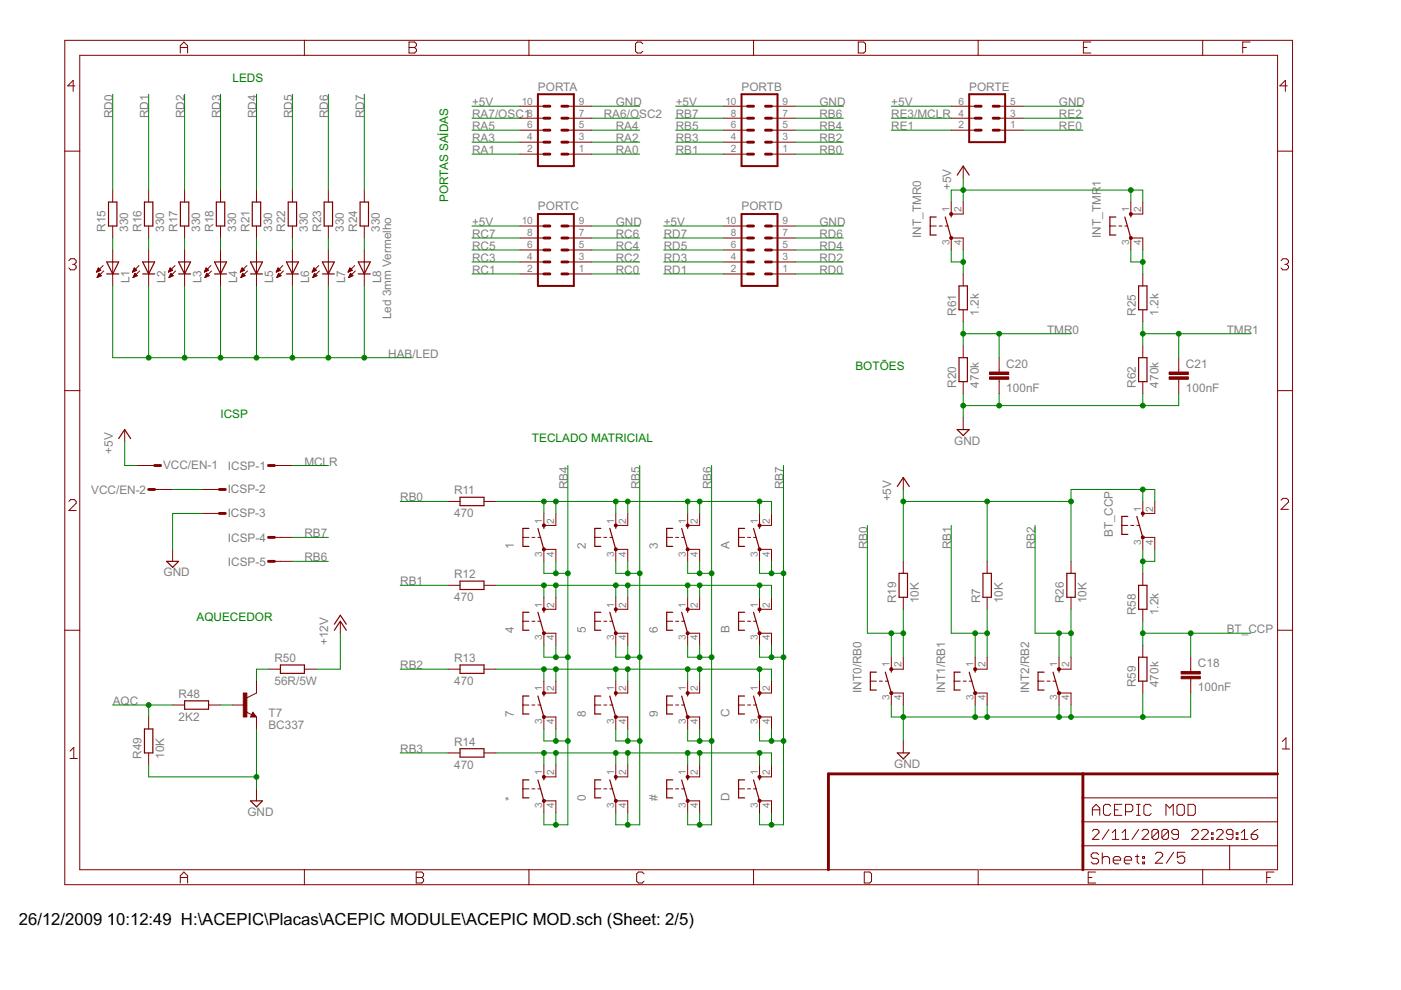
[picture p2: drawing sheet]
<svg xmlns="http://www.w3.org/2000/svg" width="297mm" height="210mm" viewBox="0 0 297 210" stroke-linecap="round" stroke-linejoin="round" font-family="sans-serif">
<defs><g id="words">
<g font-size="4">
<text x="4" y="196.1">26/12/2009</text>
<text x="22.7" y="196.1">10:12:49 H:\ACEPIC\Placas\ACEPIC MODULE\ACEPIC MOD.sch (Sheet: 2/5)</text>
</g>
<g font-size="2.8" fill="#008000">
<text x="49.3" y="17.4">LEDS</text>
<text x="95" y="42.8" transform="rotate(-90 95 42.8)">PORTAS SAÍDAS</text>
<text x="181.4" y="78.4">BOTÕES</text>
<text x="46.8" y="88.5">ICSP</text>
<text x="112.8" y="93.6">TECLADO MATRICIAL</text>
<text x="41.7" y="131.7">AQUECEDOR</text>
</g>
<g font-size="2.8" fill="#808080">
<text x="100.1" y="22.5">+5V</text>
<text x="114.1" y="19.2">PORTA</text>
<text x="130.6" y="22.5">GND</text>
<text x="143.3" y="22.5">+5V</text>
<text x="157.2" y="19.2">PORTB</text>
<text x="173.7" y="22.5">GND</text>
<text x="189" y="22.5">+5V</text>
<text x="205.5" y="19.2">PORTE</text>
<text x="224.5" y="22.5">GND</text>
<text x="23.9" y="25.1" transform="rotate(-90 23.9 25.1)">RD0</text>
<text x="31.5" y="25.1" transform="rotate(-90 31.5 25.1)">RD1</text>
<text x="39.1" y="25.1" transform="rotate(-90 39.1 25.1)">RD2</text>
<text x="46.8" y="25.1" transform="rotate(-90 46.8 25.1)">RD3</text>
<text x="54.4" y="25.1" transform="rotate(-90 54.4 25.1)">RD4</text>
<text x="62" y="25.1" transform="rotate(-90 62 25.1)">RD5</text>
<text x="69.6" y="25.1" transform="rotate(-90 69.6 25.1)">RD6</text>
<text x="77.2" y="25.1" transform="rotate(-90 77.2 25.1)">RD7</text>
<text x="100.1" y="27.6">RA5</text>
<text x="100.1" y="25.1">RA7/OSC1</text>
<text x="128" y="25.1">RA6/OSC2</text>
<text x="130.6" y="27.6">RA4</text>
<text x="143.3" y="27.6">RB5</text>
<text x="143.3" y="25.1">RB7</text>
<text x="173.7" y="27.6">RB4</text>
<text x="173.7" y="25.1">RB6</text>
<text x="189" y="27.6">RE1</text>
<text x="189" y="25.1">RE3/MCLR</text>
<text x="224.5" y="27.6">RE0</text>
<text x="224.5" y="25.1">RE2</text>
<text x="100.1" y="32.7">RA1</text>
<text x="100.1" y="30.1">RA3</text>
<text x="130.6" y="32.7">RA0</text>
<text x="130.6" y="30.1">RA2</text>
<text x="143.3" y="32.7">RB1</text>
<text x="143.3" y="30.1">RB3</text>
<text x="173.7" y="32.7">RB0</text>
<text x="173.7" y="30.1">RB2</text>
<text x="201.7" y="40.3" transform="rotate(-90 201.7 40.3)">+5V</text>
<text x="233.4" y="39.6" transform="rotate(-90 233.4 39.6)">1</text>
<text x="100.1" y="47.9">+5V</text>
<text x="114.1" y="44.6">PORTC</text>
<text x="130.6" y="47.9">GND</text>
<text x="140.7" y="47.9">+5V</text>
<text x="157.2" y="44.6">PORTD</text>
<text x="173.7" y="47.9">GND</text>
<text x="22.4" y="49.2" transform="rotate(-90 22.4 49.2)">R15</text>
<text x="27.2" y="49.2" transform="rotate(-90 27.2 49.2)">330</text>
<text x="30" y="49.2" transform="rotate(-90 30 49.2)">R16</text>
<text x="34.8" y="49.2" transform="rotate(-90 34.8 49.2)">330</text>
<text x="37.6" y="49.2" transform="rotate(-90 37.6 49.2)">R17</text>
<text x="42.4" y="49.2" transform="rotate(-90 42.4 49.2)">330</text>
<text x="45.3" y="49.2" transform="rotate(-90 45.3 49.2)">R18</text>
<text x="50.1" y="49.2" transform="rotate(-90 50.1 49.2)">330</text>
<text x="52.9" y="49.2" transform="rotate(-90 52.9 49.2)">R21</text>
<text x="57.7" y="49.2" transform="rotate(-90 57.7 49.2)">330</text>
<text x="60.5" y="49.2" transform="rotate(-90 60.5 49.2)">R22</text>
<text x="65.3" y="49.2" transform="rotate(-90 65.3 49.2)">330</text>
<text x="68.1" y="49.2" transform="rotate(-90 68.1 49.2)">R23</text>
<text x="72.9" y="49.2" transform="rotate(-90 72.9 49.2)">330</text>
<text x="75.7" y="49.2" transform="rotate(-90 75.7 49.2)">R24</text>
<text x="80.5" y="49.2" transform="rotate(-90 80.5 49.2)">330</text>
<text x="100.1" y="53">RC5</text>
<text x="100.1" y="50.5">RC7</text>
<text x="130.6" y="53">RC4</text>
<text x="130.6" y="50.5">RC6</text>
<text x="140.7" y="53">RD5</text>
<text x="140.7" y="50.5">RD7</text>
<text x="173.7" y="53">RD4</text>
<text x="173.7" y="50.5">RD6</text>
<text x="195.3" y="50.5" transform="rotate(-90 195.3 50.5)">INT_TMR0</text>
<text x="233.4" y="50.5" transform="rotate(-90 233.4 50.5)">INT_TMR</text>
<text x="100.1" y="58.1">RC1</text>
<text x="100.1" y="55.5">RC3</text>
<text x="130.6" y="58.1">RC0</text>
<text x="130.6" y="55.5">RC2</text>
<text x="140.7" y="58.1">RD1</text>
<text x="140.7" y="55.5">RD3</text>
<text x="173.7" y="58.1">RD0</text>
<text x="173.7" y="55.5">RD2</text>
<text x="27.5" y="60.1" transform="rotate(-90 27.5 60.1)">L1</text>
<text x="35.1" y="60.1" transform="rotate(-90 35.1 60.1)">L2</text>
<text x="42.7" y="60.1" transform="rotate(-90 42.7 60.1)">L3</text>
<text x="50.3" y="60.1" transform="rotate(-90 50.3 60.1)">L4</text>
<text x="57.9" y="60.1" transform="rotate(-90 57.9 60.1)">L5</text>
<text x="65.5" y="60.1" transform="rotate(-90 65.5 60.1)">L6</text>
<text x="73.2" y="60.1" transform="rotate(-90 73.2 60.1)">L7</text>
<text x="80.8" y="60.1" transform="rotate(-90 80.8 60.1)">L8</text>
<text x="82.9" y="67.7" transform="rotate(-90 82.9 67.7)">Led 3mm Vermelho</text>
<text x="202.7" y="67" transform="rotate(-90 202.7 67)">R61</text>
<text x="207.5" y="67" transform="rotate(-90 207.5 67)">1.2k</text>
<text x="222" y="70.8">TMR0</text>
<text x="240.8" y="67" transform="rotate(-90 240.8 67)">R25</text>
<text x="245.6" y="67" transform="rotate(-90 245.6 67)">1.2k</text>
<text x="260.1" y="70.8">TMR1</text>
<text x="82.3" y="75.8">HAB/LED</text>
<text x="202.7" y="82.2" transform="rotate(-90 202.7 82.2)">R20</text>
<text x="207.5" y="82.2" transform="rotate(-90 207.5 82.2)">470k</text>
<text x="213.4" y="83.1">100nF</text>
<text x="213.4" y="78">C20</text>
<text x="240.8" y="82.2" transform="rotate(-90 240.8 82.2)">R62</text>
<text x="245.6" y="82.2" transform="rotate(-90 245.6 82.2)">470k</text>
<text x="251.4" y="83.1">100nF</text>
<text x="251.4" y="78">C21</text>
<text x="202.3" y="94.3">GND</text>
<text x="23.9" y="96.2" transform="rotate(-90 23.9 96.2)">+5V</text>
<text x="34.6" y="99.5">VCC/EN-1</text>
<text x="48.3" y="99.7">ICSP-1</text>
<text x="64.5" y="98.7">MCLR</text>
<text x="19.3" y="104.8">VCC/EN-2</text>
<text x="48.3" y="104.5">ICSP-2</text>
<text x="84.8" y="106.3">RB0</text>
<text x="96.3" y="104.8">R11</text>
<text x="120.4" y="103.8" transform="rotate(-90 120.4 103.8)">RB4</text>
<text x="135.6" y="103.8" transform="rotate(-90 135.6 103.8)">RB5</text>
<text x="150.9" y="103.8" transform="rotate(-90 150.9 103.8)">RB6</text>
<text x="166.1" y="103.8" transform="rotate(-90 166.1 103.8)">RB7</text>
<text x="189" y="106.3" transform="rotate(-90 189 106.3)">+5V</text>
<text x="48.3" y="109.6">ICSP-3</text>
<text x="64.5" y="113.9">RB7</text>
<text x="96.3" y="109.6">470</text>
<text x="236" y="113.9" transform="rotate(-90 236 113.9)">BT_CCP</text>
<text x="48.3" y="115">ICSP-4</text>
<text x="64.5" y="119">RB6</text>
<text x="109" y="116.5" transform="rotate(-90 109 116.5)">1</text>
<text x="124.2" y="116.5" transform="rotate(-90 124.2 116.5)">2</text>
<text x="139.4" y="116.5" transform="rotate(-90 139.4 116.5)">3</text>
<text x="154.7" y="116.5" transform="rotate(-90 154.7 116.5)">A</text>
<text x="183.9" y="116.5" transform="rotate(-90 183.9 116.5)">RB0</text>
<text x="201.7" y="116.5" transform="rotate(-90 201.7 116.5)">RB1</text>
<text x="219.4" y="116.5" transform="rotate(-90 219.4 116.5)">RB2</text>
<text x="34.7" y="122.2">GND</text>
<text x="48.3" y="120">ICSP-5</text>
<text x="84.8" y="124.1">RB1</text>
<text x="96.3" y="122.6">R12</text>
<text x="96.3" y="127.4">470</text>
<text x="190" y="127.9" transform="rotate(-90 190 127.9)">R19</text>
<text x="194.8" y="127.9" transform="rotate(-90 194.8 127.9)">10K</text>
<text x="207.8" y="127.9" transform="rotate(-90 207.8 127.9)">R7</text>
<text x="212.6" y="127.9" transform="rotate(-90 212.6 127.9)">10K</text>
<text x="225.6" y="127.9" transform="rotate(-90 225.6 127.9)">R26</text>
<text x="230.4" y="127.9" transform="rotate(-90 230.4 127.9)">10K</text>
<text x="240.8" y="130.4" transform="rotate(-90 240.8 130.4)">R58</text>
<text x="245.6" y="130.4" transform="rotate(-90 245.6 130.4)">1.2k</text>
<text x="69.6" y="136.8" transform="rotate(-90 69.6 136.8)">+12V</text>
<text x="109" y="134.3" transform="rotate(-90 109 134.3)">4</text>
<text x="124.2" y="134.3" transform="rotate(-90 124.2 134.3)">5</text>
<text x="139.4" y="134.3" transform="rotate(-90 139.4 134.3)">6</text>
<text x="154.7" y="134.3" transform="rotate(-90 154.7 134.3)">B</text>
<text x="260.1" y="134.3">BT_CCP</text>
<text x="58.2" y="140.4">R50</text>
<text x="84.8" y="141.9">RB2</text>
<text x="96.3" y="140.4">R13</text>
<text x="254" y="141.5">C18</text>
<text x="23.9" y="149.5">AQC</text>
<text x="37.9" y="148">R48</text>
<text x="58.2" y="145.2">56R/5W</text>
<text x="96.3" y="145.2">470</text>
<text x="182.6" y="146.9" transform="rotate(-90 182.6 146.9)">INT0/RB0</text>
<text x="200.4" y="146.9" transform="rotate(-90 200.4 146.9)">INT1/RB1</text>
<text x="218.2" y="146.9" transform="rotate(-90 218.2 146.9)">INT2/RB2</text>
<text x="240.8" y="145.7" transform="rotate(-90 240.8 145.7)">R59</text>
<text x="245.6" y="145.7" transform="rotate(-90 245.6 145.7)">470k</text>
<text x="254" y="146.6">100nF</text>
<text x="37.9" y="152.8">2K2</text>
<text x="56.9" y="154.6">BC337</text>
<text x="56.9" y="152">T7</text>
<text x="109" y="152" transform="rotate(-90 109 152)">7</text>
<text x="124.2" y="152" transform="rotate(-90 124.2 152)">8</text>
<text x="139.4" y="152" transform="rotate(-90 139.4 152)">9</text>
<text x="154.7" y="152" transform="rotate(-90 154.7 152)">C</text>
<text x="30" y="160.9" transform="rotate(-90 30 160.9)">R49</text>
<text x="34.8" y="160.9" transform="rotate(-90 34.8 160.9)">10K</text>
<text x="84.8" y="159.6">RB3</text>
<text x="96.3" y="158.1">R14</text>
<text x="96.3" y="162.9">470</text>
<text x="189.6" y="162.8">GND</text>
<text x="52.5" y="173">GND</text>
<text x="109" y="169.8" transform="rotate(-90 109 169.8)">*</text>
<text x="124.2" y="169.8" transform="rotate(-90 124.2 169.8)">0</text>
<text x="139.4" y="169.8" transform="rotate(-90 139.4 169.8)">#</text>
<text x="154.7" y="169.8" transform="rotate(-90 154.7 169.8)">D</text>
</g>
<g font-size="2.4" fill="#808080">
<text x="110.6" y="22.2">10</text>
<text x="122.7" y="22.2">9</text>
<text x="153.8" y="22.2">10</text>
<text x="165.9" y="22.2">9</text>
<text x="203.2" y="22.2">6</text>
<text x="214.2" y="22.2">5</text>
<text x="111.8" y="29.8">4</text>
<text x="111.8" y="27.2">6</text>
<text x="111.8" y="24.7">8</text>
<text x="122.7" y="29.8">3</text>
<text x="122.7" y="27.2">5</text>
<text x="122.7" y="24.7">7</text>
<text x="155" y="29.8">4</text>
<text x="155" y="27.2">6</text>
<text x="155" y="24.7">8</text>
<text x="165.9" y="29.8">3</text>
<text x="165.9" y="27.2">5</text>
<text x="165.9" y="24.7">7</text>
<text x="203.2" y="27.2">2</text>
<text x="203.2" y="24.7">4</text>
<text x="214.2" y="27.2">1</text>
<text x="214.2" y="24.7">3</text>
<text x="111.8" y="32.3">2</text>
<text x="122.7" y="32.3">1</text>
<text x="155" y="32.3">2</text>
<text x="165.9" y="32.3">1</text>
<text x="110.6" y="47.6">10</text>
<text x="122.7" y="47.6">9</text>
<text x="153.8" y="47.6">10</text>
<text x="165.9" y="47.6">9</text>
<text x="201.3" y="45" transform="rotate(-90 201.3 45)">1</text>
<text x="203.9" y="45" transform="rotate(-90 203.9 45)">2</text>
<text x="239.4" y="45" transform="rotate(-90 239.4 45)">1</text>
<text x="241.9" y="45" transform="rotate(-90 241.9 45)">2</text>
<text x="111.8" y="52.6">6</text>
<text x="111.8" y="50.1">8</text>
<text x="122.7" y="52.6">5</text>
<text x="122.7" y="50.1">7</text>
<text x="155" y="52.6">6</text>
<text x="155" y="50.1">8</text>
<text x="165.9" y="52.6">5</text>
<text x="165.9" y="50.1">7</text>
<text x="201.3" y="52" transform="rotate(-90 201.3 52)">3</text>
<text x="203.9" y="52" transform="rotate(-90 203.9 52)">4</text>
<text x="239.4" y="52" transform="rotate(-90 239.4 52)">3</text>
<text x="241.9" y="52" transform="rotate(-90 241.9 52)">4</text>
<text x="111.8" y="57.7">2</text>
<text x="111.8" y="55.2">4</text>
<text x="122.7" y="57.7">1</text>
<text x="122.7" y="55.2">3</text>
<text x="155" y="57.7">2</text>
<text x="155" y="55.2">4</text>
<text x="165.9" y="57.7">1</text>
<text x="165.9" y="55.2">3</text>
<text x="115" y="111" transform="rotate(-90 115 111)">1</text>
<text x="117.5" y="111" transform="rotate(-90 117.5 111)">2</text>
<text x="130.2" y="111" transform="rotate(-90 130.2 111)">1</text>
<text x="132.7" y="111" transform="rotate(-90 132.7 111)">2</text>
<text x="145.4" y="111" transform="rotate(-90 145.4 111)">1</text>
<text x="148" y="111" transform="rotate(-90 148 111)">2</text>
<text x="160.7" y="111" transform="rotate(-90 160.7 111)">1</text>
<text x="163.2" y="111" transform="rotate(-90 163.2 111)">2</text>
<text x="241.9" y="108.5" transform="rotate(-90 241.9 108.5)">1</text>
<text x="244.5" y="108.5" transform="rotate(-90 244.5 108.5)">2</text>
<text x="115" y="118" transform="rotate(-90 115 118)">3</text>
<text x="117.5" y="118" transform="rotate(-90 117.5 118)">4</text>
<text x="130.2" y="118" transform="rotate(-90 130.2 118)">3</text>
<text x="132.7" y="118" transform="rotate(-90 132.7 118)">4</text>
<text x="145.4" y="118" transform="rotate(-90 145.4 118)">3</text>
<text x="148" y="118" transform="rotate(-90 148 118)">4</text>
<text x="160.7" y="118" transform="rotate(-90 160.7 118)">3</text>
<text x="163.2" y="118" transform="rotate(-90 163.2 118)">4</text>
<text x="241.9" y="115.5" transform="rotate(-90 241.9 115.5)">3</text>
<text x="244.5" y="115.5" transform="rotate(-90 244.5 115.5)">4</text>
<text x="115" y="128.8" transform="rotate(-90 115 128.8)">1</text>
<text x="117.5" y="128.8" transform="rotate(-90 117.5 128.8)">2</text>
<text x="130.2" y="128.8" transform="rotate(-90 130.2 128.8)">1</text>
<text x="132.7" y="128.8" transform="rotate(-90 132.7 128.8)">2</text>
<text x="145.4" y="128.8" transform="rotate(-90 145.4 128.8)">1</text>
<text x="148" y="128.8" transform="rotate(-90 148 128.8)">2</text>
<text x="160.7" y="128.8" transform="rotate(-90 160.7 128.8)">1</text>
<text x="163.2" y="128.8" transform="rotate(-90 163.2 128.8)">2</text>
<text x="115" y="135.8" transform="rotate(-90 115 135.8)">3</text>
<text x="117.5" y="135.8" transform="rotate(-90 117.5 135.8)">4</text>
<text x="130.2" y="135.8" transform="rotate(-90 130.2 135.8)">3</text>
<text x="132.7" y="135.8" transform="rotate(-90 132.7 135.8)">4</text>
<text x="145.4" y="135.8" transform="rotate(-90 145.4 135.8)">3</text>
<text x="148" y="135.8" transform="rotate(-90 148 135.8)">4</text>
<text x="160.7" y="135.8" transform="rotate(-90 160.7 135.8)">3</text>
<text x="163.2" y="135.8" transform="rotate(-90 163.2 135.8)">4</text>
<text x="188.6" y="141.5" transform="rotate(-90 188.6 141.5)">1</text>
<text x="191.2" y="141.5" transform="rotate(-90 191.2 141.5)">2</text>
<text x="206.4" y="141.5" transform="rotate(-90 206.4 141.5)">1</text>
<text x="208.9" y="141.5" transform="rotate(-90 208.9 141.5)">2</text>
<text x="224.2" y="141.5" transform="rotate(-90 224.2 141.5)">1</text>
<text x="226.7" y="141.5" transform="rotate(-90 226.7 141.5)">2</text>
<text x="115" y="146.6" transform="rotate(-90 115 146.6)">1</text>
<text x="117.5" y="146.6" transform="rotate(-90 117.5 146.6)">2</text>
<text x="130.2" y="146.6" transform="rotate(-90 130.2 146.6)">1</text>
<text x="132.7" y="146.6" transform="rotate(-90 132.7 146.6)">2</text>
<text x="145.4" y="146.6" transform="rotate(-90 145.4 146.6)">1</text>
<text x="148" y="146.6" transform="rotate(-90 148 146.6)">2</text>
<text x="160.7" y="146.6" transform="rotate(-90 160.7 146.6)">1</text>
<text x="163.2" y="146.6" transform="rotate(-90 163.2 146.6)">2</text>
<text x="188.6" y="148.5" transform="rotate(-90 188.6 148.5)">3</text>
<text x="191.2" y="148.5" transform="rotate(-90 191.2 148.5)">4</text>
<text x="206.4" y="148.5" transform="rotate(-90 206.4 148.5)">3</text>
<text x="208.9" y="148.5" transform="rotate(-90 208.9 148.5)">4</text>
<text x="224.2" y="148.5" transform="rotate(-90 224.2 148.5)">3</text>
<text x="226.7" y="148.5" transform="rotate(-90 226.7 148.5)">4</text>
<text x="115" y="153.6" transform="rotate(-90 115 153.6)">3</text>
<text x="117.5" y="153.6" transform="rotate(-90 117.5 153.6)">4</text>
<text x="130.2" y="153.6" transform="rotate(-90 130.2 153.6)">3</text>
<text x="132.7" y="153.6" transform="rotate(-90 132.7 153.6)">4</text>
<text x="145.4" y="153.6" transform="rotate(-90 145.4 153.6)">3</text>
<text x="148" y="153.6" transform="rotate(-90 148 153.6)">4</text>
<text x="160.7" y="153.6" transform="rotate(-90 160.7 153.6)">3</text>
<text x="163.2" y="153.6" transform="rotate(-90 163.2 153.6)">4</text>
<text x="115" y="164.4" transform="rotate(-90 115 164.4)">1</text>
<text x="117.5" y="164.4" transform="rotate(-90 117.5 164.4)">2</text>
<text x="130.2" y="164.4" transform="rotate(-90 130.2 164.4)">1</text>
<text x="132.7" y="164.4" transform="rotate(-90 132.7 164.4)">2</text>
<text x="145.4" y="164.4" transform="rotate(-90 145.4 164.4)">1</text>
<text x="148" y="164.4" transform="rotate(-90 148 164.4)">2</text>
<text x="160.7" y="164.4" transform="rotate(-90 160.7 164.4)">1</text>
<text x="163.2" y="164.4" transform="rotate(-90 163.2 164.4)">2</text>
<text x="115" y="171.3" transform="rotate(-90 115 171.3)">3</text>
<text x="117.5" y="171.3" transform="rotate(-90 117.5 171.3)">4</text>
<text x="130.2" y="171.3" transform="rotate(-90 130.2 171.3)">3</text>
<text x="132.7" y="171.3" transform="rotate(-90 132.7 171.3)">4</text>
<text x="145.4" y="171.3" transform="rotate(-90 145.4 171.3)">3</text>
<text x="148" y="171.3" transform="rotate(-90 148 171.3)">4</text>
<text x="160.7" y="171.3" transform="rotate(-90 160.7 171.3)">3</text>
<text x="163.2" y="171.3" transform="rotate(-90 163.2 171.3)">4</text>
</g>
</g></defs>
<g fill="#800000" stroke="#800000" stroke-width=".21">
<path d="M13.7 187.6h50.8z"/>
<path d="M64.5 187.6h47.6z"/>
<path d="M112.1 187.6h47.7z"/>
<path d="M159.8 187.6h47.6z"/>
<path d="M207.4 187.6h47.6z"/>
<path d="M274 133.6v54z"/>
<path d="M274 82.8v50.8z"/>
<path d="M274 32v50.8z"/>
<path d="M274 8.6v23.4z"/>
<path d="M112.1 8.6h47.7z"/>
<path d="M64.5 8.6h47.6z"/>
<path d="M13.7 8.6h50.8z"/>
<path d="M13.7 8.6v23.4z"/>
<path d="M13.7 32v50.8z"/>
<path d="M13.7 82.8v50.8z"/>
<path d="M13.7 133.6v54z"/>
<path d="M16.9 184.4h47.6z"/>
<path d="M64.5 184.4h47.6z"/>
<path d="M270.9 179.3v5.1z"/>
<path d="M270.9 174.2v5.1z"/>
<path d="M270.9 169.2v5z"/>
<path d="M270.9 164.1v5.1z"/>
<path d="M270.9 133.6v30.5z"/>
<path d="M270.9 82.8v50.8z"/>
<path d="M270.9 32v50.8z"/>
<path d="M270.9 11.7v20.3z"/>
<path d="M159.8 11.7h47.6z"/>
<path d="M112.1 11.7h47.7z"/>
<path d="M64.5 11.7h47.6z"/>
<path d="M16.9 11.7h47.6z"/>
<path d="M16.9 11.7v20.3z"/>
<path d="M16.9 32v50.8z"/>
<path d="M16.9 82.8v50.8z"/>
<path d="M16.9 133.6v50.8z"/>
<path d="M159.8 8.6h47.6z"/>
<path d="M207.4 8.6v3.1z"/>
<path d="M207.4 184.4v3.2z"/>
<path d="M13.7 82.8h3.2z"/>
<path d="M270.9 32h3.1z"/>
<path d="M112.1 8.6v3.1z"/>
<path d="M112.1 184.4v3.2z"/>
<path d="M13.7 133.6h3.2z"/>
<path d="M270.9 82.8h3.1z"/>
<path d="M13.7 32h3.2z"/>
<path d="M64.5 8.6v3.1z"/>
<path d="M270.9 133.6h3.1z"/>
<path d="M159.8 8.6v3.1z"/>
<path d="M255 8.6v3.1z"/>
<path d="M255 184.4v3.2z"/>
<path d="M159.8 184.4v3.2z"/>
<path d="M64.5 184.4v3.2z"/>
<path d="M260.7 179.3v5.1z"/>
<path d="M260.7 179.3h10.2z"/>
<path d="M229.6 179.3h31.1z"/>
<path d="M229.6 174.2h41.3z"/>
<path d="M229.6 169.2h41.3z"/>
<path d="M38.2 185.7v1.5z"/>
<path d="M39 184.9l-.8 .8z"/>
<path d="M39 184.9l.8 .8z"/>
<path d="M39.8 185.7v1.5z"/>
<path d="M38.2 186.1h1.6z"/>
<path d="M88.2 184.9v2.3z"/>
<path d="M88.2 184.9h1.2z"/>
<path d="M89.4 184.9l.4 .4z"/>
<path d="M89.8 185.3v.4z"/>
<path d="M89.8 185.7l-.4 .4z"/>
<path d="M89.4 186.1l.4 .3z"/>
<path d="M89.8 186.4v.4z"/>
<path d="M89.8 186.8l-.4 .4z"/>
<path d="M88.2 187.2h1.2z"/>
<path d="M88.2 186.1h1.2z"/>
<path d="M136.1 184.9l.4 .4z"/>
<path d="M135.4 184.9h.7z"/>
<path d="M135.4 184.9l-.4 .4z"/>
<path d="M135 185.3v1.5z"/>
<path d="M135 186.8l.4 .4z"/>
<path d="M135.4 187.2h.7z"/>
<path d="M136.1 187.2l.4-.4z"/>
<path d="M183.2 184.9v2.3z"/>
<path d="M183.2 187.2h1.2z"/>
<path d="M184.4 187.2l.4-.4z"/>
<path d="M184.8 185.3v1.5z"/>
<path d="M184.4 184.9l.4 .4z"/>
<path d="M183.2 184.9h1.2z"/>
<path d="M230.7 184.9h1.6z"/>
<path d="M230.7 184.9v2.3z"/>
<path d="M230.7 187.2h1.6z"/>
<path d="M230.7 186.1h.8z"/>
<path d="M268.6 184.9v2.3z"/>
<path d="M268.6 184.9h1.5z"/>
<path d="M268.6 186.1h.7z"/>
<path d="M271.9 157.2l.7-.8z"/>
<path d="M272.6 156.4v2.4z"/>
<path d="M271.9 158.8h1.5z"/>
<path d="M271.6 108h1.6z"/>
<path d="M271.6 108l1.6-1.6z"/>
<path d="M273.2 106v.4z"/>
<path d="M272.8 105.7l.4 .3z"/>
<path d="M272 105.7h.8z"/>
<path d="M272 105.7l-.4 .3z"/>
<path d="M272 54.9l-.4 .4z"/>
<path d="M272 54.9h.8z"/>
<path d="M272.8 54.9l.4 .4z"/>
<path d="M273.2 55.3v.3z"/>
<path d="M273.2 55.6l-.4 .4z"/>
<path d="M272.4 56h.4z"/>
<path d="M272.8 56l.4 .4z"/>
<path d="M273.2 56.4v.4z"/>
<path d="M273.2 56.8l-.4 .4z"/>
<path d="M272 57.2h.8z"/>
<path d="M271.6 56.8l.4 .4z"/>
<path d="M229.7 8.9h1.6z"/>
<path d="M229.7 8.9v2.3z"/>
<path d="M229.7 11.2h1.6z"/>
<path d="M229.7 10.1h.8z"/>
<path d="M182 8.9v2.3z"/>
<path d="M182 11.2h1.1z"/>
<path d="M183.1 11.2l.4-.3z"/>
<path d="M183.5 9.3v1.6z"/>
<path d="M183.1 8.9l.4 .4z"/>
<path d="M182 8.9h1.1z"/>
<path d="M135.9 8.9l.4 .4z"/>
<path d="M135.1 8.9h.8z"/>
<path d="M134.7 9.3l.4-.4z"/>
<path d="M134.7 9.3v1.6z"/>
<path d="M134.7 10.9l.4 .3z"/>
<path d="M135.1 11.2h.8z"/>
<path d="M135.9 11.2l.4-.3z"/>
<path d="M86.7 8.9v2.3z"/>
<path d="M86.7 8.9h1.2z"/>
<path d="M87.9 8.9l.4 .4z"/>
<path d="M88.3 9.3v.4z"/>
<path d="M88.3 9.7l-.4 .4z"/>
<path d="M87.9 10.1l.4 .4z"/>
<path d="M88.3 10.5v.4z"/>
<path d="M88.3 10.9l-.4 .3z"/>
<path d="M86.7 11.2h1.2z"/>
<path d="M86.7 10.1h1.2z"/>
<path d="M38.2 9.7v1.5z"/>
<path d="M39 8.9l-.8 .8z"/>
<path d="M39 8.9l.8 .8z"/>
<path d="M39.8 9.7v1.5z"/>
<path d="M38.2 10.1h1.6z"/>
<path d="M15 54.9l-.4 .4z"/>
<path d="M15 54.9h.8z"/>
<path d="M15.8 54.9l.4 .4z"/>
<path d="M16.2 55.3v.3z"/>
<path d="M16.2 55.6l-.4 .4z"/>
<path d="M15.4 56h.4z"/>
<path d="M15.8 56l.4 .4z"/>
<path d="M16.2 56.4v.4z"/>
<path d="M16.2 56.8l-.4 .4z"/>
<path d="M15 57.2h.8z"/>
<path d="M14.6 56.8l.4 .4z"/>
<path d="M14.6 108.2h1.6z"/>
<path d="M14.6 108.2l1.6-1.5z"/>
<path d="M16.2 106.3v.4z"/>
<path d="M15.8 105.9l.4 .4z"/>
<path d="M15 105.9h.8z"/>
<path d="M15 105.9l-.4 .4z"/>
<path d="M15.6 158.5l-.7 .8z"/>
<path d="M15.6 158.5v2.3z"/>
<path d="M14.9 160.8h1.5z"/>
<path d="M231.6 171.3v1.6z"/>
<path d="M231.6 171.3l.8-.8z"/>
<path d="M232.4 170.5l.8 .8z"/>
<path d="M233.2 171.3v1.6z"/>
<path d="M231.6 171.7h1.6z"/>
<path d="M235.1 170.5l.4 .4z"/>
<path d="M234.3 170.5h.8z"/>
<path d="M234 170.9l.3-.4z"/>
<path d="M234 170.9v1.6z"/>
<path d="M234 172.5l.3 .4z"/>
<path d="M234.3 172.9h.8z"/>
<path d="M235.1 172.9l.4-.4z"/>
<path d="M236.3 170.5h1.5z"/>
<path d="M236.3 170.5v2.4z"/>
<path d="M236.3 172.9h1.5z"/>
<path d="M236.3 171.7h.8z"/>
<path d="M238.6 170.5v2.4z"/>
<path d="M238.6 170.5h1.2z"/>
<path d="M239.8 170.5l.4 .4z"/>
<path d="M240.2 170.9v.8z"/>
<path d="M240.2 171.7l-.4 .4z"/>
<path d="M238.6 172.1h1.2z"/>
<path d="M241 172.9h.7z"/>
<path d="M241.4 170.5v2.4z"/>
<path d="M241 170.5h.7z"/>
<path d="M243.7 170.5l.4 .4z"/>
<path d="M242.9 170.5h.8z"/>
<path d="M242.5 170.9l.4-.4z"/>
<path d="M242.5 170.9v1.6z"/>
<path d="M242.5 172.5l.4 .4z"/>
<path d="M242.9 172.9h.8z"/>
<path d="M243.7 172.9l.4-.4z"/>
<path d="M247.2 170.5v2.4z"/>
<path d="M247.2 170.5l.8 .8z"/>
<path d="M248.8 170.5l-.8 .8z"/>
<path d="M248.8 170.5v2.4z"/>
<path d="M249.9 170.5h.8z"/>
<path d="M249.5 170.9l.4-.4z"/>
<path d="M249.5 170.9v1.6z"/>
<path d="M249.5 172.5l.4 .4z"/>
<path d="M249.9 172.9h.8z"/>
<path d="M250.7 172.9l.4-.4z"/>
<path d="M251.1 170.9v1.6z"/>
<path d="M250.7 170.5l.4 .4z"/>
<path d="M251.9 170.5v2.4z"/>
<path d="M251.9 172.9h1.1z"/>
<path d="M253.4 172.5l-.4 .4z"/>
<path d="M253.4 170.9v1.6z"/>
<path d="M253 170.5l.4 .4z"/>
<path d="M251.9 170.5h1.1z"/>
<path d="M231.6 178h1.4z"/>
<path d="M233 176.6l-1.4 1.4z"/>
<path d="M233 176.2v.4z"/>
<path d="M232.7 175.9l.3 .3z"/>
<path d="M231.9 175.9h.8z"/>
<path d="M231.9 175.9l-.3 .3z"/>
<path d="M235.1 175.9l-1.4 2.1z"/>
<path d="M235.8 176.6l.7-.7z"/>
<path d="M236.5 175.9v2.1z"/>
<path d="M235.8 178h1.4z"/>
<path d="M237.9 176.6l.7-.7z"/>
<path d="M238.6 175.9v2.1z"/>
<path d="M237.9 178h1.4z"/>
<path d="M241.4 175.9l-1.4 2.1z"/>
<path d="M242.1 178h1.4z"/>
<path d="M243.5 176.6l-1.4 1.4z"/>
<path d="M243.5 176.2v.4z"/>
<path d="M243.2 175.9l.3 .3z"/>
<path d="M242.5 175.9h.7z"/>
<path d="M242.5 175.9l-.4 .3z"/>
<path d="M244.2 176.2v1.4z"/>
<path d="M244.6 175.9l-.4 .3z"/>
<path d="M244.6 175.9h.7z"/>
<path d="M245.3 175.9l.3 .3z"/>
<path d="M245.6 176.2v1.4z"/>
<path d="M245.6 177.6l-.3 .4z"/>
<path d="M244.6 178h.7z"/>
<path d="M244.2 177.6l.4 .4z"/>
<path d="M244.2 177.6l1.4-1.4z"/>
<path d="M246.3 176.2v1.4z"/>
<path d="M246.7 175.9l-.4 .3z"/>
<path d="M246.7 175.9h.7z"/>
<path d="M247.4 175.9l.3 .3z"/>
<path d="M247.7 176.2v1.4z"/>
<path d="M247.7 177.6l-.3 .4z"/>
<path d="M246.7 178h.7z"/>
<path d="M246.3 177.6l.4 .4z"/>
<path d="M246.3 177.6l1.4-1.4z"/>
<path d="M248.4 177.6l.4 .4z"/>
<path d="M248.8 178h.7z"/>
<path d="M249.5 178l.4-.4z"/>
<path d="M249.9 176.2v1.4z"/>
<path d="M249.5 175.9l.4 .3z"/>
<path d="M248.8 175.9h.7z"/>
<path d="M248.8 175.9l-.4 .3z"/>
<path d="M248.4 176.2v.4z"/>
<path d="M248.4 176.6l.4 .3z"/>
<path d="M248.8 176.9h1.1z"/>
<path d="M252.6 178h1.4z"/>
<path d="M254 176.6l-1.4 1.4z"/>
<path d="M254 176.2v.4z"/>
<path d="M253.7 175.9l.3 .3z"/>
<path d="M253 175.9h.7z"/>
<path d="M253 175.9l-.4 .3z"/>
<path d="M254.7 178h1.5z"/>
<path d="M254.7 178l1.5-1.4z"/>
<path d="M256.2 176.2v.4z"/>
<path d="M255.8 175.9l.4 .3z"/>
<path d="M255.1 175.9h.7z"/>
<path d="M255.1 175.9l-.4 .3z"/>
<path d="M256.9 176.6h.3z"/>
<path d="M257.2 176.6v.3z"/>
<path d="M256.9 176.9h.3z"/>
<path d="M256.9 176.6v.3z"/>
<path d="M256.9 177.6h.3z"/>
<path d="M257.2 177.6v.4z"/>
<path d="M256.9 178h.3z"/>
<path d="M256.9 177.6v.4z"/>
<path d="M257.9 178h1.4z"/>
<path d="M259.3 176.6l-1.4 1.4z"/>
<path d="M259.3 176.2v.4z"/>
<path d="M259 175.9l.3 .3z"/>
<path d="M258.3 175.9h.7z"/>
<path d="M258.3 175.9l-.4 .3z"/>
<path d="M260 177.6l.4 .4z"/>
<path d="M260.4 178h.7z"/>
<path d="M261.4 177.6l-.3 .4z"/>
<path d="M261.4 176.2v1.4z"/>
<path d="M261.1 175.9l.3 .3z"/>
<path d="M260.4 175.9h.7z"/>
<path d="M260.4 175.9l-.4 .3z"/>
<path d="M260 176.2v.4z"/>
<path d="M260 176.6l.4 .3z"/>
<path d="M260.4 176.9h1z"/>
<path d="M262.1 176.6h.4z"/>
<path d="M262.5 176.6v.3z"/>
<path d="M262.1 176.9h.4z"/>
<path d="M262.1 176.6v.3z"/>
<path d="M262.1 177.6h.4z"/>
<path d="M262.5 177.6v.4z"/>
<path d="M262.1 178h.4z"/>
<path d="M262.1 177.6v.4z"/>
<path d="M263.9 175.9l-.7 .7z"/>
<path d="M263.9 175.9v2.1z"/>
<path d="M263.2 178h1.4z"/>
<path d="M266 176.2l.7-.3z"/>
<path d="M265.3 176.9l.7-.7z"/>
<path d="M265.3 176.9v.7z"/>
<path d="M265.3 177.6l.3 .4z"/>
<path d="M265.6 178h.7z"/>
<path d="M266.3 178l.4-.4z"/>
<path d="M266.7 177.3v.3z"/>
<path d="M266.3 176.9l.4 .4z"/>
<path d="M265.3 176.9h1z"/>
<path d="M244.9 183h1.6z"/>
<path d="M244.9 183l1.6-1.5z"/>
<path d="M246.5 181.1v.4z"/>
<path d="M246.1 180.7l.4 .4z"/>
<path d="M245.3 180.7h.8z"/>
<path d="M244.9 181.1l.4-.4z"/>
<path d="M248.8 180.7l-1.5 2.3z"/>
<path d="M249.6 180.7h1.6z"/>
<path d="M249.6 180.7v1.2z"/>
<path d="M249.6 181.9l.8-.4z"/>
<path d="M250.4 181.5h.4z"/>
<path d="M250.8 181.5l.4 .4z"/>
<path d="M251.2 181.9v.7z"/>
<path d="M250.8 183l.4-.4z"/>
<path d="M250 183h.8z"/>
<path d="M249.6 182.6l.4 .4z"/>
<path d="M232.5 180.8l.4 .4z"/>
<path d="M231.8 180.8h.7z"/>
<path d="M231.4 181.2l.4-.4z"/>
<path d="M231.4 181.2v.4z"/>
<path d="M231.4 181.6l.4 .4z"/>
<path d="M231.8 182h.7z"/>
<path d="M232.5 182l.4 .4z"/>
<path d="M232.9 182.4v.4z"/>
<path d="M232.9 182.8l-.4 .4z"/>
<path d="M231.8 183.2h.7z"/>
<path d="M231.4 182.8l.4 .4z"/>
<path d="M233.7 180.8v2.4z"/>
<path d="M233.7 182l.4-.4z"/>
<path d="M234.1 181.6h.8z"/>
<path d="M234.9 181.6l.3 .4z"/>
<path d="M235.2 182v1.2z"/>
<path d="M236.4 183.2h.8z"/>
<path d="M236 182.8l.4 .4z"/>
<path d="M236 182v.8z"/>
<path d="M236 182l.4-.4z"/>
<path d="M236.4 181.6h.8z"/>
<path d="M237.2 181.6l.4 .4z"/>
<path d="M237.6 182v.4z"/>
<path d="M236 182.4h1.6z"/>
<path d="M238.8 183.2h.7z"/>
<path d="M238.4 182.8l.4 .4z"/>
<path d="M238.4 182v.8z"/>
<path d="M238.4 182l.4-.4z"/>
<path d="M238.8 181.6h.7z"/>
<path d="M239.5 181.6l.4 .4z"/>
<path d="M239.9 182v.4z"/>
<path d="M238.4 182.4h1.5z"/>
<path d="M241.1 181.2v1.6z"/>
<path d="M241.1 182.8l.4 .4z"/>
<path d="M240.7 181.6h.8z"/>
<path d="M242.3 181.6h.4z"/>
<path d="M242.7 181.6v.4z"/>
<path d="M242.3 182h.4z"/>
<path d="M242.3 181.6v.4z"/>
<path d="M242.3 182.8h.4z"/>
<path d="M242.7 182.8v.4z"/>
<path d="M242.3 183.2h.4z"/>
<path d="M242.3 182.8v.4z"/>
<path d="M207.4 11.7h63.5z"/>
<path d="M207.4 8.6h66.6z"/>
<path d="M112.1 184.4h95.2z"/>
<path d="M207.6 184.4h47.4z"/>
<path d="M255.1 184.4h15.8z"/>
<path d="M255.1 187.6h18.9z"/>
<path d="M263.5 8.9v2.3z"/>
<path d="M263.5 8.9h1.5z"/>
<path d="M263.5 10.1h.8z"/>
<path d="M272.5 17v2.4z"/>
<path d="M271.4 18.2l1.1-1.2z"/>
<path d="M271.4 18.2h1.5z"/>
<path d="M15.5 17v2.4z"/>
<path d="M15.5 17l-1.1 1.2z"/>
<path d="M14.4 18.2h1.5z"/>
<path d="M23.9 58.1v2.5z"/>
<path d="M23.9 53v2.5z"/>
<path d="M23.9 55.5v2.6z"/>
<path d="M21.9 56.3l-1.4 1.4z"/>
<path d="M22 57.4l-1.4 1.4z"/>
<path d="M20.8 56.8l-.3 .9z"/>
<path d="M20.8 56.8l.6 .5z"/>
<path d="M20.5 57.7l.9-.4z"/>
<path d="M20.5 57.6h.2z"/>
<path d="M20.6 57.5h.4z"/>
<path d="M20.6 57.4h.6z"/>
<path d="M20.7 57.2h.6z"/>
<path d="M20.7 57.1h.5z"/>
<path d="M20.8 57h.2z"/>
<path d="M20.8 56.9h.1z"/>
<path d="M21 58l-.4 .8z"/>
<path d="M21 58l.5 .5z"/>
<path d="M20.6 58.8l.9-.3z"/>
<path d="M20.7 58.7h.2z"/>
<path d="M20.7 58.6h.5z"/>
<path d="M20.8 58.4h.7z"/>
<path d="M20.8 58.3h.6z"/>
<path d="M20.9 58.2h.3z"/>
<path d="M20.9 58.1h.2z"/>
<path d="M31.5 58.1v2.5z"/>
<path d="M31.5 53v2.5z"/>
<path d="M31.5 55.5v2.6z"/>
<path d="M29.5 56.3l-1.4 1.4z"/>
<path d="M29.6 57.4l-1.4 1.4z"/>
<path d="M28.5 56.8l-.4 .9z"/>
<path d="M28.5 56.8l.5 .5z"/>
<path d="M28.1 57.7l.9-.4z"/>
<path d="M28.1 57.6h.2z"/>
<path d="M28.2 57.5h.4z"/>
<path d="M28.2 57.4h.7z"/>
<path d="M28.3 57.2h.6z"/>
<path d="M28.3 57.1h.5z"/>
<path d="M28.4 57h.3z"/>
<path d="M28.4 56.9h.2z"/>
<path d="M28.6 58l-.4 .8z"/>
<path d="M28.6 58l.5 .5z"/>
<path d="M28.2 58.8l.9-.3z"/>
<path d="M28.3 58.7h.3z"/>
<path d="M28.3 58.6h.5z"/>
<path d="M28.4 58.4h.7z"/>
<path d="M28.4 58.3h.6z"/>
<path d="M28.5 58.2h.4z"/>
<path d="M28.5 58.1h.2z"/>
<path d="M39.1 58.1v2.5z"/>
<path d="M39.1 53v2.5z"/>
<path d="M39.1 55.5v2.6z"/>
<path d="M37.1 56.3l-1.4 1.4z"/>
<path d="M37.2 57.4l-1.4 1.4z"/>
<path d="M36.1 56.8l-.4 .9z"/>
<path d="M36.1 56.8l.5 .5z"/>
<path d="M35.7 57.7l.9-.4z"/>
<path d="M35.8 57.6h.1z"/>
<path d="M35.8 57.5h.4z"/>
<path d="M35.8 57.4h.7z"/>
<path d="M35.9 57.2h.6z"/>
<path d="M35.9 57.1h.5z"/>
<path d="M36 57h.3z"/>
<path d="M36 56.9h.2z"/>
<path d="M36.2 58l-.4 .8z"/>
<path d="M36.2 58l.5 .5z"/>
<path d="M35.8 58.8l.9-.3z"/>
<path d="M35.9 58.7h.3z"/>
<path d="M35.9 58.6h.5z"/>
<path d="M36 58.4h.7z"/>
<path d="M36 58.3h.6z"/>
<path d="M36.1 58.2h.4z"/>
<path d="M36.2 58.1h.2z"/>
<path d="M46.8 58.1v2.5z"/>
<path d="M46.8 53v2.5z"/>
<path d="M46.8 55.5v2.6z"/>
<path d="M44.7 56.3l-1.4 1.4z"/>
<path d="M44.9 57.4l-1.4 1.4z"/>
<path d="M43.7 56.8l-.4 .9z"/>
<path d="M43.7 56.8l.5 .5z"/>
<path d="M43.3 57.7l.9-.4z"/>
<path d="M43.4 57.6h.1z"/>
<path d="M43.4 57.5h.4z"/>
<path d="M43.5 57.4h.6z"/>
<path d="M43.5 57.2h.7z"/>
<path d="M43.6 57.1h.4z"/>
<path d="M43.6 57h.3z"/>
<path d="M43.7 56.9h.1z"/>
<path d="M43.8 58l-.3 .8z"/>
<path d="M43.8 58l.5 .5z"/>
<path d="M43.5 58.8l.8-.3z"/>
<path d="M43.5 58.7h.3z"/>
<path d="M43.6 58.6h.5z"/>
<path d="M43.6 58.4h.7z"/>
<path d="M43.7 58.3h.5z"/>
<path d="M43.7 58.2h.4z"/>
<path d="M43.8 58.1h.2z"/>
<path d="M54.4 58.1v2.5z"/>
<path d="M54.4 53v2.5z"/>
<path d="M54.4 55.5v2.6z"/>
<path d="M52.3 56.3l-1.4 1.4z"/>
<path d="M52.5 57.4l-1.4 1.4z"/>
<path d="M51.3 56.8l-.4 .9z"/>
<path d="M51.3 56.8l.5 .5z"/>
<path d="M50.9 57.7l.9-.4z"/>
<path d="M51 57.6h.1z"/>
<path d="M51 57.5h.4z"/>
<path d="M51.1 57.4h.6z"/>
<path d="M51.1 57.2h.7z"/>
<path d="M51.2 57.1h.4z"/>
<path d="M51.2 57h.3z"/>
<path d="M51.5 58l-.4 .8z"/>
<path d="M51.5 58l.5 .5z"/>
<path d="M51.1 58.8l.9-.3z"/>
<path d="M51.1 58.7h.3z"/>
<path d="M51.2 58.6h.5z"/>
<path d="M51.2 58.4h.8z"/>
<path d="M51.3 58.3h.5z"/>
<path d="M51.3 58.2h.4z"/>
<path d="M51.4 58.1h.2z"/>
<path d="M62 58.1v2.5z"/>
<path d="M62 53v2.5z"/>
<path d="M62 55.5v2.6z"/>
<path d="M60 56.3l-1.4 1.4z"/>
<path d="M60.1 57.4l-1.4 1.4z"/>
<path d="M58.9 56.8l-.3 .9z"/>
<path d="M58.9 56.8l.6 .5z"/>
<path d="M58.6 57.7l.9-.4z"/>
<path d="M58.6 57.6h.2z"/>
<path d="M58.7 57.5h.3z"/>
<path d="M58.7 57.4h.6z"/>
<path d="M58.8 57.2h.6z"/>
<path d="M58.8 57.1h.5z"/>
<path d="M58.9 57h.2z"/>
<path d="M59.1 58l-.4 .8z"/>
<path d="M59.1 58l.5 .5z"/>
<path d="M58.7 58.8l.9-.3z"/>
<path d="M58.8 58.7h.2z"/>
<path d="M58.8 58.6h.5z"/>
<path d="M58.8 58.4h.8z"/>
<path d="M58.9 58.3h.6z"/>
<path d="M58.9 58.2h.4z"/>
<path d="M59 58.1h.2z"/>
<path d="M69.6 58.1v2.5z"/>
<path d="M69.6 53v2.5z"/>
<path d="M69.6 55.5v2.6z"/>
<path d="M67.6 56.3l-1.4 1.4z"/>
<path d="M67.7 57.4l-1.4 1.4z"/>
<path d="M66.6 56.8l-.4 .9z"/>
<path d="M66.6 56.8l.5 .5z"/>
<path d="M66.2 57.7l.9-.4z"/>
<path d="M66.2 57.6h.2z"/>
<path d="M66.3 57.5h.4z"/>
<path d="M66.3 57.4h.7z"/>
<path d="M66.4 57.2h.6z"/>
<path d="M66.4 57.1h.5z"/>
<path d="M66.5 57h.3z"/>
<path d="M66.7 58l-.4 .8z"/>
<path d="M66.7 58l.5 .5z"/>
<path d="M66.3 58.8l.9-.3z"/>
<path d="M66.4 58.7h.2z"/>
<path d="M66.4 58.6h.5z"/>
<path d="M66.5 58.4h.7z"/>
<path d="M66.5 58.3h.6z"/>
<path d="M66.6 58.2h.4z"/>
<path d="M66.6 58.1h.2z"/>
<path d="M77.2 58.1v2.5z"/>
<path d="M77.2 53v2.5z"/>
<path d="M77.2 55.5v2.6z"/>
<path d="M75.2 56.3l-1.4 1.4z"/>
<path d="M75.3 57.4l-1.4 1.4z"/>
<path d="M74.2 56.8l-.4 .9z"/>
<path d="M74.2 56.8l.5 .5z"/>
<path d="M73.8 57.7l.9-.4z"/>
<path d="M73.8 57.6h.2z"/>
<path d="M73.9 57.5h.4z"/>
<path d="M73.9 57.4h.7z"/>
<path d="M74 57.2h.6z"/>
<path d="M74 57.1h.5z"/>
<path d="M74.1 57h.3z"/>
<path d="M74.3 58l-.4 .8z"/>
<path d="M74.3 58l.5 .5z"/>
<path d="M73.9 58.8l.9-.3z"/>
<path d="M74 58.7h.3z"/>
<path d="M74 58.6h.5z"/>
<path d="M74.1 58.4h.7z"/>
<path d="M74.1 58.3h.6z"/>
<path d="M74.2 58.2h.4z"/>
<path d="M74.3 58.1h.1z"/>
<path d="M120.4 32.7h5.1z"/>
<path d="M110.2 32.7h5.1z"/>
<path d="M120.4 30.1h5.1z"/>
<path d="M110.2 30.1h5.1z"/>
<path d="M120.4 27.6h5.1z"/>
<path d="M110.2 27.6h5.1z"/>
<path d="M120.4 25.1h5.1z"/>
<path d="M110.2 25.1h5.1z"/>
<path d="M120.4 22.5h5.1z"/>
<path d="M110.2 22.5h5.1z"/>
<path d="M163.6 32.7h5.1z"/>
<path d="M153.4 32.7h5.1z"/>
<path d="M163.6 30.1h5.1z"/>
<path d="M153.4 30.1h5.1z"/>
<path d="M163.6 27.6h5.1z"/>
<path d="M153.4 27.6h5.1z"/>
<path d="M163.6 25.1h5.1z"/>
<path d="M153.4 25.1h5.1z"/>
<path d="M163.6 22.5h5.1z"/>
<path d="M153.4 22.5h5.1z"/>
<path d="M120.4 58.1h5.1z"/>
<path d="M110.2 58.1h5.1z"/>
<path d="M120.4 55.5h5.1z"/>
<path d="M110.2 55.5h5.1z"/>
<path d="M120.4 53h5.1z"/>
<path d="M110.2 53h5.1z"/>
<path d="M120.4 50.5h5.1z"/>
<path d="M110.2 50.5h5.1z"/>
<path d="M120.4 47.9h5.1z"/>
<path d="M110.2 47.9h5.1z"/>
<path d="M163.6 58.1h5.1z"/>
<path d="M153.4 58.1h5.1z"/>
<path d="M163.6 55.5h5.1z"/>
<path d="M153.4 55.5h5.1z"/>
<path d="M163.6 53h5.1z"/>
<path d="M153.4 53h5.1z"/>
<path d="M163.6 50.5h5.1z"/>
<path d="M153.4 50.5h5.1z"/>
<path d="M163.6 47.9h5.1z"/>
<path d="M153.4 47.9h5.1z"/>
<path d="M29 98.7h2.5z"/>
<path d="M31.5 98.7h1.3z"/>
<path d="M34.1 103.8h2.5z"/>
<path d="M32.8 103.8h1.3z"/>
<path d="M59.5 98.7h2.5z"/>
<path d="M58.2 98.7h1.3z"/>
<path d="M42.7 103.8h2.5z"/>
<path d="M45.2 103.8h1.3z"/>
<path d="M42.7 108.9h2.5z"/>
<path d="M45.2 108.9h1.3z"/>
<path d="M59.5 113.9h2.5z"/>
<path d="M58.2 113.9h1.3z"/>
<path d="M59.5 119h2.5z"/>
<path d="M58.2 119h1.3z"/>
<path d="M115.3 152v2.6z"/>
<path d="M115.3 144.4v2.5z"/>
<path d="M117.9 144.4v2.5z"/>
<path d="M117.9 152v2.6z"/>
<path d="M112.8 149.5h.6z"/>
<path d="M114 149.5h.7z"/>
<path d="M110.9 149.5h1.2z"/>
<path d="M115.3 146.9h2.6z"/>
<path d="M115.3 152h2.6z"/>
<path d="M130.6 152v2.6z"/>
<path d="M130.6 144.4v2.5z"/>
<path d="M133.1 144.4v2.5z"/>
<path d="M133.1 152v2.6z"/>
<path d="M128 149.5h.7z"/>
<path d="M129.3 149.5h.6z"/>
<path d="M126.1 149.5h1.3z"/>
<path d="M130.6 146.9h2.5z"/>
<path d="M130.6 152h2.5z"/>
<path d="M145.8 152v2.6z"/>
<path d="M145.8 144.4v2.5z"/>
<path d="M148.3 144.4v2.5z"/>
<path d="M148.3 152v2.6z"/>
<path d="M143.3 149.5h.6z"/>
<path d="M144.5 149.5h.7z"/>
<path d="M141.4 149.5h1.2z"/>
<path d="M145.8 146.9h2.5z"/>
<path d="M145.8 152h2.5z"/>
<path d="M26.4 91.1v2.5z"/>
<path d="M36.6 116.5v2.5z"/>
<path d="M161 152v2.6z"/>
<path d="M161 144.4v2.5z"/>
<path d="M163.6 144.4v2.5z"/>
<path d="M163.6 152v2.6z"/>
<path d="M158.5 149.5h.6z"/>
<path d="M159.8 149.5h.6z"/>
<path d="M156.6 149.5h1.3z"/>
<path d="M161 146.9h2.6z"/>
<path d="M161 152h2.6z"/>
<path d="M115.3 169.8v2.5z"/>
<path d="M115.3 162.2v2.5z"/>
<path d="M117.9 162.2v2.5z"/>
<path d="M117.9 169.8v2.5z"/>
<path d="M112.8 167.3h.6z"/>
<path d="M114 167.3h.7z"/>
<path d="M110.9 167.3h1.2z"/>
<path d="M115.3 164.7h2.6z"/>
<path d="M115.3 169.8h2.6z"/>
<path d="M130.6 169.8v2.5z"/>
<path d="M130.6 162.2v2.5z"/>
<path d="M133.1 162.2v2.5z"/>
<path d="M133.1 169.8v2.5z"/>
<path d="M128 167.3h.7z"/>
<path d="M129.3 167.3h.6z"/>
<path d="M126.1 167.3h1.3z"/>
<path d="M130.6 164.7h2.5z"/>
<path d="M130.6 169.8h2.5z"/>
<path d="M145.8 169.8v2.5z"/>
<path d="M145.8 162.2v2.5z"/>
<path d="M148.3 162.2v2.5z"/>
<path d="M148.3 169.8v2.5z"/>
<path d="M143.3 167.3h.6z"/>
<path d="M144.5 167.3h.7z"/>
<path d="M141.4 167.3h1.2z"/>
<path d="M145.8 164.7h2.5z"/>
<path d="M145.8 169.8h2.5z"/>
<path d="M161 169.8v2.5z"/>
<path d="M161 162.2v2.5z"/>
<path d="M163.6 162.2v2.5z"/>
<path d="M163.6 169.8v2.5z"/>
<path d="M158.5 167.3h.6z"/>
<path d="M159.8 167.3h.6z"/>
<path d="M156.6 167.3h1.3z"/>
<path d="M161 164.7h2.6z"/>
<path d="M161 169.8h2.6z"/>
<path d="M115.3 116.5v2.5z"/>
<path d="M115.3 108.9v2.5z"/>
<path d="M117.9 108.9v2.5z"/>
<path d="M117.9 116.5v2.5z"/>
<path d="M112.8 113.9h.6z"/>
<path d="M114 113.9h.7z"/>
<path d="M110.9 113.9h1.2z"/>
<path d="M115.3 111.4h2.6z"/>
<path d="M115.3 116.5h2.6z"/>
<path d="M130.6 116.5v2.5z"/>
<path d="M130.6 108.9v2.5z"/>
<path d="M133.1 108.9v2.5z"/>
<path d="M133.1 116.5v2.5z"/>
<path d="M128 113.9h.7z"/>
<path d="M129.3 113.9h.6z"/>
<path d="M126.1 113.9h1.3z"/>
<path d="M130.6 111.4h2.5z"/>
<path d="M130.6 116.5h2.5z"/>
<path d="M145.8 116.5v2.5z"/>
<path d="M145.8 108.9v2.5z"/>
<path d="M148.3 108.9v2.5z"/>
<path d="M148.3 116.5v2.5z"/>
<path d="M143.3 113.9h.6z"/>
<path d="M144.5 113.9h.7z"/>
<path d="M141.4 113.9h1.2z"/>
<path d="M145.8 111.4h2.5z"/>
<path d="M145.8 116.5h2.5z"/>
<path d="M161 116.5v2.5z"/>
<path d="M161 108.9v2.5z"/>
<path d="M163.6 108.9v2.5z"/>
<path d="M163.6 116.5v2.5z"/>
<path d="M158.5 113.9h.6z"/>
<path d="M159.8 113.9h.6z"/>
<path d="M156.6 113.9h1.3z"/>
<path d="M161 111.4h2.6z"/>
<path d="M161 116.5h2.6z"/>
<path d="M115.3 134.3v2.5z"/>
<path d="M115.3 126.6v2.6z"/>
<path d="M117.9 126.6v2.6z"/>
<path d="M117.9 134.3v2.5z"/>
<path d="M112.8 131.7h.6z"/>
<path d="M114 131.7h.7z"/>
<path d="M110.9 131.7h1.2z"/>
<path d="M115.3 129.2h2.6z"/>
<path d="M115.3 134.3h2.6z"/>
<path d="M130.6 134.3v2.5z"/>
<path d="M130.6 126.6v2.6z"/>
<path d="M133.1 126.6v2.6z"/>
<path d="M133.1 134.3v2.5z"/>
<path d="M128 131.7h.7z"/>
<path d="M129.3 131.7h.6z"/>
<path d="M126.1 131.7h1.3z"/>
<path d="M130.6 129.2h2.5z"/>
<path d="M130.6 134.3h2.5z"/>
<path d="M145.8 134.3v2.5z"/>
<path d="M145.8 126.6v2.6z"/>
<path d="M148.3 126.6v2.6z"/>
<path d="M148.3 134.3v2.5z"/>
<path d="M143.3 131.7h.6z"/>
<path d="M144.5 131.7h.7z"/>
<path d="M141.4 131.7h1.2z"/>
<path d="M145.8 129.2h2.5z"/>
<path d="M145.8 134.3h2.5z"/>
<path d="M161 134.3v2.5z"/>
<path d="M161 126.6v2.6z"/>
<path d="M163.6 126.6v2.6z"/>
<path d="M163.6 134.3v2.5z"/>
<path d="M158.5 131.7h.6z"/>
<path d="M159.8 131.7h.6z"/>
<path d="M156.6 131.7h1.3z"/>
<path d="M161 129.2h2.6z"/>
<path d="M161 134.3h2.6z"/>
<path d="M102.6 106.3h2.6z"/>
<path d="M95 106.3h2.5z"/>
<path d="M102.6 124.1h2.6z"/>
<path d="M95 124.1h2.5z"/>
<path d="M102.6 141.9h2.6z"/>
<path d="M95 141.9h2.5z"/>
<path d="M102.6 159.6h2.6z"/>
<path d="M95 159.6h2.5z"/>
<path d="M23.9 40.3v2.5z"/>
<path d="M23.9 47.9v2.6z"/>
<path d="M31.5 40.3v2.5z"/>
<path d="M31.5 47.9v2.6z"/>
<path d="M39.1 40.3v2.5z"/>
<path d="M39.1 47.9v2.6z"/>
<path d="M46.8 40.3v2.5z"/>
<path d="M46.8 47.9v2.6z"/>
<path d="M54.4 40.3v2.5z"/>
<path d="M54.4 47.9v2.6z"/>
<path d="M62 40.3v2.5z"/>
<path d="M62 47.9v2.6z"/>
<path d="M69.6 40.3v2.5z"/>
<path d="M69.6 47.9v2.6z"/>
<path d="M77.2 40.3v2.5z"/>
<path d="M77.2 47.9v2.6z"/>
<path d="M211.8 27.6h5.1z"/>
<path d="M201.7 27.6h5.1z"/>
<path d="M211.8 25.1h5.1z"/>
<path d="M201.7 25.1h5.1z"/>
<path d="M211.8 22.5h5.1z"/>
<path d="M201.7 22.5h5.1z"/>
<path d="M189 146.9v2.6z"/>
<path d="M189 139.3v2.6z"/>
<path d="M191.5 139.3v2.6z"/>
<path d="M191.5 146.9v2.6z"/>
<path d="M186.4 144.4h.7z"/>
<path d="M187.7 144.4h.6z"/>
<path d="M184.5 144.4h1.3z"/>
<path d="M189 141.9h2.5z"/>
<path d="M189 146.9h2.5z"/>
<path d="M191.5 119v2.6z"/>
<path d="M191.5 126.6v2.6z"/>
<path d="M191.5 157.1v2.5z"/>
<path d="M201.7 50.5v2.5z"/>
<path d="M201.7 42.8v2.6z"/>
<path d="M204.2 42.8v2.6z"/>
<path d="M204.2 50.5v2.5z"/>
<path d="M199.1 47.9h.7z"/>
<path d="M200.4 47.9h.6z"/>
<path d="M197.2 47.9h1.3z"/>
<path d="M201.7 45.4h2.5z"/>
<path d="M201.7 50.5h2.5z"/>
<path d="M204.2 73.3v2.5z"/>
<path d="M204.2 80.9v2.6z"/>
<path d="M191.5 101.2v2.6z"/>
<path d="M204.2 88.5v2.6z"/>
<path d="M242.3 58.1v2.5z"/>
<path d="M242.3 65.7v2.5z"/>
<path d="M239.8 50.5v2.5z"/>
<path d="M239.8 42.8v2.6z"/>
<path d="M242.3 42.8v2.6z"/>
<path d="M242.3 50.5v2.5z"/>
<path d="M237.2 47.9h.6z"/>
<path d="M238.5 47.9h.6z"/>
<path d="M235.3 47.9h1.3z"/>
<path d="M239.8 45.4h2.5z"/>
<path d="M239.8 50.5h2.5z"/>
<path d="M44.2 149.5h2.6z"/>
<path d="M36.6 149.5h2.5z"/>
<path d="M31.5 152v2.6z"/>
<path d="M31.5 159.6v2.6z"/>
<path d="M64.5 141.9h2.6z"/>
<path d="M56.9 141.9h2.6z"/>
<path d="M49.3 149.5h2.5z"/>
<path d="M54.4 152v2.6z"/>
<path d="M54.4 144.4v2.5z"/>
<path d="M52.3 148l2.1-1.1z"/>
<path d="M53.6 151l.8 1z"/>
<path d="M53.1 152h1.3z"/>
<path d="M53.6 151l-.5 1z"/>
<path d="M52.1 150.9l1.3 .6z"/>
<path d="M72.2 131.7v2.6z"/>
<path d="M54.4 167.3v2.5z"/>
<path d="M209.3 119v2.6z"/>
<path d="M209.3 126.6v2.6z"/>
<path d="M227.1 119v2.6z"/>
<path d="M227.1 126.6v2.6z"/>
<path d="M206.8 146.9v2.6z"/>
<path d="M206.8 139.3v2.6z"/>
<path d="M209.3 139.3v2.6z"/>
<path d="M209.3 146.9v2.6z"/>
<path d="M204.2 144.4h.7z"/>
<path d="M205.5 144.4h.6z"/>
<path d="M202.3 144.4h1.3z"/>
<path d="M206.8 141.9h2.5z"/>
<path d="M206.8 146.9h2.5z"/>
<path d="M224.5 146.9v2.6z"/>
<path d="M224.5 139.3v2.6z"/>
<path d="M227.1 139.3v2.6z"/>
<path d="M227.1 146.9v2.6z"/>
<path d="M222 144.4h.6z"/>
<path d="M223.3 144.4h.6z"/>
<path d="M220.1 144.4h1.3z"/>
<path d="M224.5 141.9h2.6z"/>
<path d="M224.5 146.9h2.6z"/>
<path d="M204.2 58.1v2.5z"/>
<path d="M204.2 65.7v2.5z"/>
<path d="M211.8 75.8v2.6z"/>
<path d="M211.8 80.9v2.6z"/>
<path d="M211.8 78.4v.5z"/>
<path d="M211.8 80.4v.5z"/>
<path d="M204.2 35.2v2.6z"/>
<path d="M242.3 73.3v2.5z"/>
<path d="M242.3 80.9v2.6z"/>
<path d="M249.9 75.8v2.6z"/>
<path d="M249.9 80.9v2.6z"/>
<path d="M249.9 78.4v.5z"/>
<path d="M249.9 80.4v.5z"/>
<path d="M242.3 113.9v2.6z"/>
<path d="M242.3 106.3v2.6z"/>
<path d="M244.8 106.3v2.6z"/>
<path d="M244.8 113.9v2.6z"/>
<path d="M239.8 111.4h.6z"/>
<path d="M241 111.4h.7z"/>
<path d="M237.8 111.4h1.3z"/>
<path d="M242.3 108.9h2.5z"/>
<path d="M242.3 113.9h2.5z"/>
<path d="M242.3 121.6v2.5z"/>
<path d="M242.3 129.2v2.5z"/>
<path d="M242.3 136.8v2.5z"/>
<path d="M242.3 144.4v2.5z"/>
<path d="M252.5 139.3v2.6z"/>
<path d="M252.5 144.4v2.5z"/>
<path d="M252.5 141.9v.5z"/>
<path d="M252.5 143.9v.5z"/>
<path d="M115.1 146.7h.4v.5h-.4z" fill-rule="evenodd"/>
<path d="M130.3 146.7h.5v.5h-.5z" fill-rule="evenodd"/>
<path d="M145.6 146.7h.4v.5h-.4z" fill-rule="evenodd"/>
<path d="M160.8 146.7h.5v.5h-.5z" fill-rule="evenodd"/>
<path d="M188.7 146.7h.5v.5h-.5z" fill-rule="evenodd"/>
<path d="M206.5 146.7h.5v.5h-.5z" fill-rule="evenodd"/>
<path d="M224.3 141.6h.5v.5h-.5z" fill-rule="evenodd"/>
<circle cx="115.3" cy="152" r=".32"/>
<circle cx="130.6" cy="152" r=".32"/>
<circle cx="145.8" cy="152" r=".33"/>
<circle cx="161" cy="152" r=".33"/>
<circle cx="115.3" cy="169.8" r=".32"/>
<circle cx="115.3" cy="164.7" r=".32"/>
<circle cx="130.6" cy="169.8" r=".32"/>
<circle cx="130.6" cy="164.7" r=".32"/>
<circle cx="145.8" cy="169.8" r=".33"/>
<circle cx="145.8" cy="164.7" r=".33"/>
<circle cx="161" cy="169.8" r=".33"/>
<circle cx="161" cy="164.7" r=".33"/>
<circle cx="115.3" cy="116.5" r=".33"/>
<circle cx="115.3" cy="111.4" r=".33"/>
<circle cx="130.6" cy="116.5" r=".33"/>
<circle cx="130.6" cy="111.4" r=".33"/>
<circle cx="145.8" cy="116.5" r=".33"/>
<circle cx="145.8" cy="111.4" r=".33"/>
<circle cx="161" cy="116.5" r=".33"/>
<circle cx="161" cy="111.4" r=".33"/>
<circle cx="115.3" cy="134.3" r=".33"/>
<circle cx="115.3" cy="129.2" r=".33"/>
<circle cx="130.6" cy="134.3" r=".33"/>
<circle cx="130.6" cy="129.2" r=".33"/>
<circle cx="145.8" cy="134.3" r=".33"/>
<circle cx="145.8" cy="129.2" r=".33"/>
<circle cx="161" cy="134.3" r=".33"/>
<circle cx="161" cy="129.2" r=".33"/>
<circle cx="189" cy="141.9" r=".33"/>
<circle cx="201.7" cy="50.5" r=".33"/>
<circle cx="201.7" cy="45.4" r=".33"/>
<circle cx="239.8" cy="50.5" r=".33"/>
<circle cx="239.8" cy="45.4" r=".33"/>
<circle cx="206.8" cy="141.9" r=".33"/>
<circle cx="224.5" cy="147" r=".33"/>
<circle cx="242.3" cy="113.9" r=".33"/>
<circle cx="242.3" cy="108.9" r=".33"/>
</g>
<g fill="#800000" stroke="#800000" stroke-width=".61">
<path d="M175.6 164.1v20.3z"/>
<path d="M175.6 164.1h54z"/>
<path d="M229.6 164.1h41.3z"/>
<path d="M229.6 179.3v5.1z"/>
<path d="M229.6 174.2v5.1z"/>
<path d="M229.6 169.2v5z"/>
<path d="M229.6 164.1v5.1z"/>
<path d="M119.1 22.5h1.3z"/>
<path d="M119.1 25.1h1.3z"/>
<path d="M119.1 27.6h1.3z"/>
<path d="M119.1 30.1h1.3z"/>
<path d="M119.1 32.7h1.3z"/>
<path d="M115.3 22.5h1.3z"/>
<path d="M115.3 25.1h1.3z"/>
<path d="M115.3 27.6h1.3z"/>
<path d="M115.3 30.1h1.3z"/>
<path d="M115.3 32.7h1.3z"/>
<path d="M162.3 22.5h1.3z"/>
<path d="M162.3 25.1h1.3z"/>
<path d="M162.3 27.6h1.3z"/>
<path d="M162.3 30.1h1.3z"/>
<path d="M162.3 32.7h1.3z"/>
<path d="M158.5 22.5h1.3z"/>
<path d="M158.5 25.1h1.3z"/>
<path d="M158.5 27.6h1.3z"/>
<path d="M158.5 30.1h1.3z"/>
<path d="M158.5 32.7h1.3z"/>
<path d="M119.1 47.9h1.3z"/>
<path d="M119.1 50.5h1.3z"/>
<path d="M119.1 53h1.3z"/>
<path d="M119.1 55.5h1.3z"/>
<path d="M119.1 58.1h1.3z"/>
<path d="M115.3 47.9h1.3z"/>
<path d="M115.3 50.5h1.3z"/>
<path d="M115.3 53h1.3z"/>
<path d="M115.3 55.5h1.3z"/>
<path d="M115.3 58.1h1.3z"/>
<path d="M162.3 47.9h1.3z"/>
<path d="M162.3 50.5h1.3z"/>
<path d="M162.3 53h1.3z"/>
<path d="M162.3 55.5h1.3z"/>
<path d="M162.3 58.1h1.3z"/>
<path d="M158.5 47.9h1.3z"/>
<path d="M158.5 50.5h1.3z"/>
<path d="M158.5 53h1.3z"/>
<path d="M158.5 55.5h1.3z"/>
<path d="M158.5 58.1h1.3z"/>
<path d="M32.8 98.7h1.3z"/>
<path d="M31.5 103.8h1.3z"/>
<path d="M56.9 98.7h1.3z"/>
<path d="M46.5 103.8h1.3z"/>
<path d="M46.5 108.9h1.3z"/>
<path d="M56.9 113.9h1.3z"/>
<path d="M56.9 119h1.3z"/>
<path d="M210.6 22.5h1.2z"/>
<path d="M210.6 25.1h1.2z"/>
<path d="M210.6 27.6h1.2z"/>
<path d="M206.8 22.5h1.2z"/>
<path d="M206.8 25.1h1.2z"/>
<path d="M206.8 27.6h1.2z"/>
</g>
<g fill="#800000" stroke="#800000" stroke-width=".25">
<path d="M25.2 55.5l-1.3 2.6z"/>
<path d="M22.6 55.5l1.3 2.6z"/>
<path d="M23.9 58.1h1.3z"/>
<path d="M22.6 58.1h1.3z"/>
<path d="M23.9 55.5h1.3z"/>
<path d="M22.6 55.5h1.3z"/>
<path d="M32.8 55.5l-1.3 2.6z"/>
<path d="M30.2 55.5l1.3 2.6z"/>
<path d="M31.5 58.1h1.3z"/>
<path d="M30.2 58.1h1.3z"/>
<path d="M31.5 55.5h1.3z"/>
<path d="M30.2 55.5h1.3z"/>
<path d="M40.4 55.5l-1.3 2.6z"/>
<path d="M37.9 55.5l1.2 2.6z"/>
<path d="M39.1 58.1h1.3z"/>
<path d="M37.9 58.1h1.2z"/>
<path d="M39.1 55.5h1.3z"/>
<path d="M37.9 55.5h1.2z"/>
<path d="M48 55.5l-1.2 2.6z"/>
<path d="M45.5 55.5l1.3 2.6z"/>
<path d="M46.8 58.1h1.2z"/>
<path d="M45.5 58.1h1.3z"/>
<path d="M46.8 55.5h1.2z"/>
<path d="M45.5 55.5h1.3z"/>
<path d="M55.6 55.5l-1.2 2.6z"/>
<path d="M53.1 55.5l1.3 2.6z"/>
<path d="M54.4 58.1h1.2z"/>
<path d="M53.1 58.1h1.3z"/>
<path d="M54.4 55.5h1.2z"/>
<path d="M53.1 55.5h1.3z"/>
<path d="M63.3 55.5l-1.3 2.6z"/>
<path d="M60.7 55.5l1.3 2.6z"/>
<path d="M62 58.1h1.3z"/>
<path d="M60.7 58.1h1.3z"/>
<path d="M62 55.5h1.3z"/>
<path d="M60.7 55.5h1.3z"/>
<path d="M70.9 55.5l-1.3 2.6z"/>
<path d="M68.3 55.5l1.3 2.6z"/>
<path d="M69.6 58.1h1.3z"/>
<path d="M68.3 58.1h1.3z"/>
<path d="M69.6 55.5h1.3z"/>
<path d="M68.3 55.5h1.3z"/>
<path d="M78.5 55.5l-1.3 2.6z"/>
<path d="M76 55.5l1.2 2.6z"/>
<path d="M77.2 58.1h1.3z"/>
<path d="M76 58.1h1.2z"/>
<path d="M77.2 55.5h1.3z"/>
<path d="M76 55.5h1.2z"/>
<path d="M115.3 146.9v.7z"/>
<path d="M110.9 147.6h1.2z"/>
<path d="M110.9 151.4h1.2z"/>
<path d="M110.9 147.6v1.9z"/>
<path d="M110.9 149.5v1.9z"/>
<path d="M114 147.6l1.3 4.4z"/>
<path d="M130.6 146.9v.7z"/>
<path d="M126.1 147.6h1.3z"/>
<path d="M126.1 151.4h1.3z"/>
<path d="M126.1 147.6v1.9z"/>
<path d="M126.1 149.5v1.9z"/>
<path d="M129.3 147.6l1.3 4.4z"/>
<path d="M145.8 146.9v.7z"/>
<path d="M141.4 147.6h1.2z"/>
<path d="M141.4 151.4h1.2z"/>
<path d="M141.4 147.6v1.9z"/>
<path d="M141.4 149.5v1.9z"/>
<path d="M144.5 147.6l1.3 4.4z"/>
<path d="M26.4 91.1l1.3 1.9z"/>
<path d="M26.4 91.1l-1.2 1.9z"/>
<path d="M35.3 119h2.6z"/>
<path d="M37.9 119l-1.3 1.3z"/>
<path d="M35.3 119l1.3 1.3z"/>
<path d="M161 146.9v.7z"/>
<path d="M156.6 147.6h1.3z"/>
<path d="M156.6 151.4h1.3z"/>
<path d="M156.6 147.6v1.9z"/>
<path d="M156.6 149.5v1.9z"/>
<path d="M159.8 147.6l1.2 4.4z"/>
<path d="M115.3 164.7v.7z"/>
<path d="M110.9 165.4h1.2z"/>
<path d="M110.9 169.2h1.2z"/>
<path d="M110.9 165.4v1.9z"/>
<path d="M110.9 167.3v1.9z"/>
<path d="M114 165.4l1.3 4.4z"/>
<path d="M130.6 164.7v.7z"/>
<path d="M126.1 165.4h1.3z"/>
<path d="M126.1 169.2h1.3z"/>
<path d="M126.1 165.4v1.9z"/>
<path d="M126.1 167.3v1.9z"/>
<path d="M129.3 165.4l1.3 4.4z"/>
<path d="M145.8 164.7v.7z"/>
<path d="M141.4 165.4h1.2z"/>
<path d="M141.4 169.2h1.2z"/>
<path d="M141.4 165.4v1.9z"/>
<path d="M141.4 167.3v1.9z"/>
<path d="M144.5 165.4l1.3 4.4z"/>
<path d="M161 164.7v.7z"/>
<path d="M156.6 165.4h1.3z"/>
<path d="M156.6 169.2h1.3z"/>
<path d="M156.6 165.4v1.9z"/>
<path d="M156.6 167.3v1.9z"/>
<path d="M159.8 165.4l1.2 4.4z"/>
<path d="M115.3 111.4v.6z"/>
<path d="M110.9 112h1.2z"/>
<path d="M110.9 115.8h1.2z"/>
<path d="M110.9 112v1.9z"/>
<path d="M110.9 113.9v1.9z"/>
<path d="M114 112l1.3 4.5z"/>
<path d="M130.6 111.4v.6z"/>
<path d="M126.1 112h1.3z"/>
<path d="M126.1 115.8h1.3z"/>
<path d="M126.1 112v1.9z"/>
<path d="M126.1 113.9v1.9z"/>
<path d="M129.3 112l1.3 4.5z"/>
<path d="M145.8 111.4v.6z"/>
<path d="M141.4 112h1.2z"/>
<path d="M141.4 115.8h1.2z"/>
<path d="M141.4 112v1.9z"/>
<path d="M141.4 113.9v1.9z"/>
<path d="M144.5 112l1.3 4.5z"/>
<path d="M161 111.4v.6z"/>
<path d="M156.6 112h1.3z"/>
<path d="M156.6 115.8h1.3z"/>
<path d="M156.6 112v1.9z"/>
<path d="M156.6 113.9v1.9z"/>
<path d="M159.8 112l1.2 4.5z"/>
<path d="M115.3 129.2v.6z"/>
<path d="M110.9 129.8h1.2z"/>
<path d="M110.9 133.6h1.2z"/>
<path d="M110.9 129.8v1.9z"/>
<path d="M110.9 131.7v1.9z"/>
<path d="M114 129.8l1.3 4.5z"/>
<path d="M130.6 129.2v.6z"/>
<path d="M126.1 129.8h1.3z"/>
<path d="M126.1 133.6h1.3z"/>
<path d="M126.1 129.8v1.9z"/>
<path d="M126.1 131.7v1.9z"/>
<path d="M129.3 129.8l1.3 4.5z"/>
<path d="M145.8 129.2v.6z"/>
<path d="M141.4 129.8h1.2z"/>
<path d="M141.4 133.6h1.2z"/>
<path d="M141.4 129.8v1.9z"/>
<path d="M141.4 131.7v1.9z"/>
<path d="M144.5 129.8l1.3 4.5z"/>
<path d="M161 129.2v.6z"/>
<path d="M156.6 129.8h1.3z"/>
<path d="M156.6 133.6h1.3z"/>
<path d="M156.6 129.8v1.9z"/>
<path d="M156.6 131.7v1.9z"/>
<path d="M159.8 129.8l1.2 4.5z"/>
<path d="M97.5 107.2h5.1z"/>
<path d="M97.5 105.4h5.1z"/>
<path d="M102.6 105.4v1.8z"/>
<path d="M97.5 105.4v1.8z"/>
<path d="M97.5 125h5.1z"/>
<path d="M97.5 123.2h5.1z"/>
<path d="M102.6 123.2v1.8z"/>
<path d="M97.5 123.2v1.8z"/>
<path d="M97.5 142.8h5.1z"/>
<path d="M97.5 141h5.1z"/>
<path d="M102.6 141v1.8z"/>
<path d="M97.5 141v1.8z"/>
<path d="M97.5 160.5h5.1z"/>
<path d="M97.5 158.7h5.1z"/>
<path d="M102.6 158.7v1.8z"/>
<path d="M97.5 158.7v1.8z"/>
<path d="M24.8 42.8v5.1z"/>
<path d="M23 42.8v5.1z"/>
<path d="M23 42.8h1.8z"/>
<path d="M23 47.9h1.8z"/>
<path d="M32.4 42.8v5.1z"/>
<path d="M30.6 42.8v5.1z"/>
<path d="M30.6 42.8h1.8z"/>
<path d="M30.6 47.9h1.8z"/>
<path d="M40 42.8v5.1z"/>
<path d="M38.2 42.8v5.1z"/>
<path d="M38.2 42.8h1.8z"/>
<path d="M38.2 47.9h1.8z"/>
<path d="M47.6 42.8v5.1z"/>
<path d="M45.9 42.8v5.1z"/>
<path d="M45.9 42.8h1.7z"/>
<path d="M45.9 47.9h1.7z"/>
<path d="M55.3 42.8v5.1z"/>
<path d="M53.5 42.8v5.1z"/>
<path d="M53.5 42.8h1.8z"/>
<path d="M53.5 47.9h1.8z"/>
<path d="M62.9 42.8v5.1z"/>
<path d="M61.1 42.8v5.1z"/>
<path d="M61.1 42.8h1.8z"/>
<path d="M61.1 47.9h1.8z"/>
<path d="M70.5 42.8v5.1z"/>
<path d="M68.7 42.8v5.1z"/>
<path d="M68.7 42.8h1.8z"/>
<path d="M68.7 47.9h1.8z"/>
<path d="M78.1 42.8v5.1z"/>
<path d="M76.3 42.8v5.1z"/>
<path d="M76.3 42.8h1.8z"/>
<path d="M76.3 47.9h1.8z"/>
<path d="M189 141.9v.6z"/>
<path d="M184.5 142.5h1.3z"/>
<path d="M184.5 146.3h1.3z"/>
<path d="M184.5 142.5v1.9z"/>
<path d="M184.5 144.4v1.9z"/>
<path d="M187.7 142.5l1.3 4.4z"/>
<path d="M192.4 121.6v5z"/>
<path d="M190.6 121.6v5z"/>
<path d="M190.6 121.6h1.8z"/>
<path d="M190.6 126.6h1.8z"/>
<path d="M190.2 159.6h2.6z"/>
<path d="M192.8 159.6l-1.3 1.3z"/>
<path d="M190.2 159.6l1.3 1.3z"/>
<path d="M201.7 45.4v.6z"/>
<path d="M197.2 46h1.3z"/>
<path d="M197.2 49.8h1.3z"/>
<path d="M197.2 46v1.9z"/>
<path d="M197.2 47.9v1.9z"/>
<path d="M200.4 46l1.3 4.5z"/>
<path d="M205.1 75.8v5.1z"/>
<path d="M203.3 75.8v5.1z"/>
<path d="M203.3 75.8h1.8z"/>
<path d="M203.3 80.9h1.8z"/>
<path d="M191.5 101.2l1.3 1.9z"/>
<path d="M191.5 101.2l-1.3 1.9z"/>
<path d="M202.9 91.1h2.6z"/>
<path d="M205.5 91.1l-1.3 1.3z"/>
<path d="M202.9 91.1l1.3 1.3z"/>
<path d="M243.2 60.6v5.1z"/>
<path d="M241.4 60.6v5.1z"/>
<path d="M241.4 60.6h1.8z"/>
<path d="M241.4 65.7h1.8z"/>
<path d="M239.8 45.4v.6z"/>
<path d="M235.3 46h1.3z"/>
<path d="M235.3 49.8h1.3z"/>
<path d="M235.3 46v1.9z"/>
<path d="M235.3 47.9v1.9z"/>
<path d="M238.5 46l1.3 4.5z"/>
<path d="M39.1 150.4h5.1z"/>
<path d="M39.1 148.6h5.1z"/>
<path d="M44.2 148.6v1.8z"/>
<path d="M39.1 148.6v1.8z"/>
<path d="M32.4 154.6v5z"/>
<path d="M30.6 154.6v5z"/>
<path d="M30.6 154.6h1.8z"/>
<path d="M30.6 159.6h1.8z"/>
<path d="M59.5 142.8h5z"/>
<path d="M59.5 141h5z"/>
<path d="M64.5 141v1.8z"/>
<path d="M59.5 141v1.8z"/>
<path d="M53.4 151.9h.7z"/>
<path d="M53.6 151.3l.5 .6z"/>
<path d="M53.6 151.3l-.2 .5z"/>
<path d="M53.4 151.8h.3z"/>
<path d="M53.6 151.5l.1 .3z"/>
<path d="M72.2 131.7l1.2 1.9z"/>
<path d="M72.2 131.7l-1.3 1.9z"/>
<path d="M72.2 130.5l1.2 1.9z"/>
<path d="M72.2 130.5l-1.3 1.9z"/>
<path d="M53.1 169.8h2.5z"/>
<path d="M55.6 169.8l-1.2 1.3z"/>
<path d="M53.1 169.8l1.3 1.3z"/>
<path d="M210.2 121.6v5z"/>
<path d="M208.4 121.6v5z"/>
<path d="M208.4 121.6h1.8z"/>
<path d="M208.4 126.6h1.8z"/>
<path d="M228 121.6v5z"/>
<path d="M226.2 121.6v5z"/>
<path d="M226.2 121.6h1.8z"/>
<path d="M226.2 126.6h1.8z"/>
<path d="M206.8 141.9v.6z"/>
<path d="M202.3 142.5h1.3z"/>
<path d="M202.3 146.3h1.3z"/>
<path d="M202.3 142.5v1.9z"/>
<path d="M202.3 144.4v1.9z"/>
<path d="M205.5 142.5l1.3 4.4z"/>
<path d="M224.5 141.9v.6z"/>
<path d="M220.1 142.5h1.3z"/>
<path d="M220.1 146.3h1.3z"/>
<path d="M220.1 142.5v1.9z"/>
<path d="M220.1 144.4v1.9z"/>
<path d="M223.3 142.5l1.2 4.4z"/>
<path d="M205.1 60.6v5.1z"/>
<path d="M203.3 60.6v5.1z"/>
<path d="M203.3 60.6h1.8z"/>
<path d="M203.3 65.7h1.8z"/>
<path d="M204.2 35.2l1.3 1.9z"/>
<path d="M204.2 35.2l-1.3 1.9z"/>
<path d="M243.2 75.8v5.1z"/>
<path d="M241.4 75.8v5.1z"/>
<path d="M241.4 75.8h1.8z"/>
<path d="M241.4 80.9h1.8z"/>
<path d="M242.3 108.9v.6z"/>
<path d="M237.8 109.5h1.3z"/>
<path d="M237.8 113.3h1.3z"/>
<path d="M237.8 109.5v1.9z"/>
<path d="M237.8 111.4v1.9z"/>
<path d="M241 109.5l1.3 4.4z"/>
<path d="M243.2 124.1v5.1z"/>
<path d="M241.4 124.1v5.1z"/>
<path d="M241.4 124.1h1.8z"/>
<path d="M241.4 129.2h1.8z"/>
<path d="M243.2 139.3v5.1z"/>
<path d="M241.4 139.3v5.1z"/>
<path d="M241.4 139.3h1.8z"/>
<path d="M241.4 144.4h1.8z"/>
</g>
<g fill="#800000" stroke="#800000" stroke-width=".42">
<path d="M114 35.2h7.7z"/>
<path d="M114 20v15.2z"/>
<path d="M121.7 20v15.2z"/>
<path d="M114 20h7.7z"/>
<path d="M157.2 35.2h7.6z"/>
<path d="M157.2 20v15.2z"/>
<path d="M164.8 20v15.2z"/>
<path d="M157.2 20h7.6z"/>
<path d="M114 60.6h7.7z"/>
<path d="M114 45.4v15.2z"/>
<path d="M121.7 45.4v15.2z"/>
<path d="M114 45.4h7.7z"/>
<path d="M157.2 60.6h7.6z"/>
<path d="M157.2 45.4v15.2z"/>
<path d="M164.8 45.4v15.2z"/>
<path d="M157.2 45.4h7.6z"/>
<path d="M205.5 30.1h7.6z"/>
<path d="M205.5 20v10.1z"/>
<path d="M213.1 20v10.1z"/>
<path d="M205.5 20h7.6z"/>
</g>
<g fill="#800000" stroke="#800000" stroke-width=".21">
<path d="M51.6 146.9h.7v5.1h-.7z"/>
<path d="M209.8 79.9h4.1v.5h-4.1z"/>
<path d="M209.8 78.9h4.1v.5h-4.1z"/>
<path d="M247.9 79.9h4v.5h-4z"/>
<path d="M247.9 78.9h4v.5h-4z"/>
<path d="M250.4 143.4h4.1v.5h-4.1z"/>
<path d="M250.4 142.4h4.1v.5h-4.1z"/>
</g>
<g fill="#008000" stroke="#008000" stroke-width=".21">
<path d="M168.7 22.5h10.1z"/>
<path d="M125.5 22.5h10.1z"/>
<path d="M125.5 47.9h10.1z"/>
<path d="M168.7 47.9h10.1z"/>
<path d="M36.6 108.9h6.1z"/>
<path d="M36.6 108.9v7.6z"/>
<path d="M216.9 22.5h12.7z"/>
<path d="M191.5 149.5v2.5z"/>
<path d="M191.5 152v5.1z"/>
<path d="M189 149.5v2.5z"/>
<path d="M189 152h2.5z"/>
<path d="M209.3 149.5v2.5z"/>
<path d="M206.8 149.5v2.5z"/>
<path d="M206.8 152h2.5z"/>
<path d="M191.5 152h15.3z"/>
<path d="M227.1 149.5v2.5z"/>
<path d="M224.5 149.5v2.5z"/>
<path d="M224.5 152h2.6z"/>
<path d="M209.3 152h15.2z"/>
<path d="M227.1 152h15.2z"/>
<path d="M242.3 152h10.2z"/>
<path d="M252.5 146.9v5.1z"/>
<path d="M242.3 146.9v5.1z"/>
<path d="M54.4 154.6v10.1z"/>
<path d="M54.4 164.7v2.6z"/>
<path d="M31.5 162.2v2.5z"/>
<path d="M31.5 164.7h22.9z"/>
<path d="M204.2 86v2.5z"/>
<path d="M204.2 83.5v2.5z"/>
<path d="M211.8 83.5v2.5z"/>
<path d="M204.2 86h7.6z"/>
<path d="M211.8 86h30.5z"/>
<path d="M242.3 83.5v2.5z"/>
<path d="M249.9 83.5v2.5z"/>
<path d="M242.3 86h7.6z"/>
<path d="M168.7 32.7h10.1z"/>
<path d="M84.9 106.3h10.1z"/>
<path d="M183.9 134.3h5.1z"/>
<path d="M189 134.3h2.5z"/>
<path d="M191.5 134.3v5z"/>
<path d="M189 134.3v5z"/>
<path d="M191.5 129.2v5.1z"/>
<path d="M183.9 111.4v22.9z"/>
<path d="M143.3 32.7h10.1z"/>
<path d="M84.9 124.1h10.1z"/>
<path d="M209.3 134.3v5z"/>
<path d="M209.3 129.2v5.1z"/>
<path d="M206.8 134.3h2.5z"/>
<path d="M201.7 134.3h5.1z"/>
<path d="M201.7 111.4v22.9z"/>
<path d="M206.8 134.3v5z"/>
<path d="M168.7 30.1h10.1z"/>
<path d="M84.9 141.9h10.1z"/>
<path d="M227.1 134.3v5z"/>
<path d="M227.1 129.2v5.1z"/>
<path d="M224.5 134.3h2.6z"/>
<path d="M219.5 134.3h5z"/>
<path d="M219.5 111.4v22.9z"/>
<path d="M224.5 134.3v5z"/>
<path d="M143.3 30.1h10.1z"/>
<path d="M84.9 159.6h10.1z"/>
<path d="M168.7 27.6h10.1z"/>
<path d="M117.9 172.3v2.6z"/>
<path d="M115.3 172.3v2.6z"/>
<path d="M115.3 174.9h2.6z"/>
<path d="M117.9 174.9h2.5z"/>
<path d="M120.4 157.1v17.8z"/>
<path d="M120.4 139.3v17.8z"/>
<path d="M115.3 154.6v2.5z"/>
<path d="M115.3 157.1h2.6z"/>
<path d="M117.9 157.1h2.5z"/>
<path d="M117.9 154.6v2.5z"/>
<path d="M115.3 136.8v2.5z"/>
<path d="M115.3 139.3h2.6z"/>
<path d="M117.9 139.3h2.5z"/>
<path d="M117.9 136.8v2.5z"/>
<path d="M120.4 121.6v17.7z"/>
<path d="M120.4 98.7v22.9z"/>
<path d="M115.3 119v2.6z"/>
<path d="M115.3 121.6h2.6z"/>
<path d="M117.9 121.6h2.5z"/>
<path d="M117.9 119v2.6z"/>
<path d="M143.3 27.6h10.1z"/>
<path d="M130.6 172.3v2.6z"/>
<path d="M130.6 174.9h2.5z"/>
<path d="M133.1 174.9h2.5z"/>
<path d="M135.6 157.1v17.8z"/>
<path d="M135.6 139.3v17.8z"/>
<path d="M135.6 121.6v17.7z"/>
<path d="M135.6 98.7v22.9z"/>
<path d="M130.6 119v2.6z"/>
<path d="M130.6 121.6h2.5z"/>
<path d="M133.1 121.6h2.5z"/>
<path d="M133.1 119v2.6z"/>
<path d="M130.6 136.8v2.5z"/>
<path d="M130.6 139.3h2.5z"/>
<path d="M133.1 139.3h2.5z"/>
<path d="M133.1 136.8v2.5z"/>
<path d="M130.6 154.6v2.5z"/>
<path d="M130.6 157.1h2.5z"/>
<path d="M133.1 157.1h2.5z"/>
<path d="M133.1 154.6v2.5z"/>
<path d="M133.1 172.3v2.6z"/>
<path d="M168.7 25.1h10.1z"/>
<path d="M62 119h7.6z"/>
<path d="M145.8 172.3v2.6z"/>
<path d="M145.8 174.9h2.5z"/>
<path d="M148.3 174.9h2.6z"/>
<path d="M150.9 157.1v17.8z"/>
<path d="M150.9 139.3v17.8z"/>
<path d="M150.9 121.6v17.7z"/>
<path d="M150.9 98.7v22.9z"/>
<path d="M145.8 119v2.6z"/>
<path d="M145.8 121.6h2.5z"/>
<path d="M148.3 121.6h2.6z"/>
<path d="M148.3 119v2.6z"/>
<path d="M145.8 136.8v2.5z"/>
<path d="M145.8 139.3h2.5z"/>
<path d="M148.3 139.3h2.6z"/>
<path d="M148.3 136.8v2.5z"/>
<path d="M145.8 154.6v2.5z"/>
<path d="M145.8 157.1h2.5z"/>
<path d="M148.3 157.1h2.6z"/>
<path d="M148.3 154.6v2.5z"/>
<path d="M148.3 172.3v2.6z"/>
<path d="M143.3 25.1h10.1z"/>
<path d="M62 113.9h7.6z"/>
<path d="M161 172.3v2.6z"/>
<path d="M161 174.9h2.6z"/>
<path d="M163.6 174.9h2.5z"/>
<path d="M166.1 157.1v17.8z"/>
<path d="M166.1 139.3v17.8z"/>
<path d="M166.1 121.6v17.7z"/>
<path d="M166.1 98.7v22.9z"/>
<path d="M161 119v2.6z"/>
<path d="M161 121.6h2.6z"/>
<path d="M163.6 121.6h2.5z"/>
<path d="M163.6 119v2.6z"/>
<path d="M161 136.8v2.5z"/>
<path d="M161 139.3h2.6z"/>
<path d="M163.6 139.3h2.5z"/>
<path d="M163.6 136.8v2.5z"/>
<path d="M161 154.6v2.5z"/>
<path d="M161 157.1h2.6z"/>
<path d="M163.6 157.1h2.5z"/>
<path d="M163.6 154.6v2.5z"/>
<path d="M163.6 172.3v2.6z"/>
<path d="M125.5 32.7h10.1z"/>
<path d="M100.1 32.7h10.1z"/>
<path d="M125.5 30.1h10.1z"/>
<path d="M100.1 30.1h10.1z"/>
<path d="M125.5 27.6h10.1z"/>
<path d="M100.1 27.6h10.1z"/>
<path d="M143.3 22.5h10.1z"/>
<path d="M100.1 22.5h10.1z"/>
<path d="M100.1 47.9h10.1z"/>
<path d="M140.7 47.9h12.7z"/>
<path d="M26.4 98.7h2.6z"/>
<path d="M26.4 93.6v5.1z"/>
<path d="M189 22.5h12.7z"/>
<path d="M204.2 40.3v2.5z"/>
<path d="M204.2 37.8v2.5z"/>
<path d="M201.7 40.3v2.5z"/>
<path d="M201.7 40.3h2.5z"/>
<path d="M242.3 40.3v2.5z"/>
<path d="M239.8 40.3h2.5z"/>
<path d="M204.2 40.3h35.6z"/>
<path d="M239.8 40.3v2.5z"/>
<path d="M191.5 106.3v12.7z"/>
<path d="M191.5 103.8v2.5z"/>
<path d="M227.1 106.3v12.7z"/>
<path d="M209.3 106.3h17.8z"/>
<path d="M209.3 106.3v12.7z"/>
<path d="M191.5 106.3h17.8z"/>
<path d="M227.1 103.8v2.5z"/>
<path d="M227.1 103.8h15.2z"/>
<path d="M242.3 103.8h2.5z"/>
<path d="M244.8 103.8v2.5z"/>
<path d="M242.3 103.8v2.5z"/>
<path d="M125.5 58.1h10.1z"/>
<path d="M100.1 58.1h10.1z"/>
<path d="M125.5 55.5h10.1z"/>
<path d="M100.1 55.5h10.1z"/>
<path d="M125.5 53h10.1z"/>
<path d="M100.1 53h10.1z"/>
<path d="M125.5 50.5h10.1z"/>
<path d="M100.1 50.5h10.1z"/>
<path d="M168.7 58.1h10.1z"/>
<path d="M23.9 20v20.3z"/>
<path d="M140.7 58.1h12.7z"/>
<path d="M31.5 20v20.3z"/>
<path d="M168.7 55.5h10.1z"/>
<path d="M39.1 20v20.3z"/>
<path d="M140.7 55.5h12.7z"/>
<path d="M46.8 20v20.3z"/>
<path d="M168.7 53h10.1z"/>
<path d="M54.4 20v20.3z"/>
<path d="M140.7 53h12.7z"/>
<path d="M62 20v20.3z"/>
<path d="M168.7 50.5h10.1z"/>
<path d="M69.6 20v20.3z"/>
<path d="M140.7 50.5h12.7z"/>
<path d="M77.2 20v20.3z"/>
<path d="M36.6 103.8h6.1z"/>
<path d="M62 98.7h7.6z"/>
<path d="M130.6 106.3v2.6z"/>
<path d="M130.6 106.3h2.5z"/>
<path d="M133.1 106.3v2.6z"/>
<path d="M133.1 106.3h12.7z"/>
<path d="M145.8 106.3v2.6z"/>
<path d="M145.8 106.3h2.5z"/>
<path d="M148.3 106.3v2.6z"/>
<path d="M148.3 106.3h12.7z"/>
<path d="M161 106.3v2.6z"/>
<path d="M163.6 106.3v2.6z"/>
<path d="M161 106.3h2.6z"/>
<path d="M115.3 106.3v2.6z"/>
<path d="M117.9 106.3h12.7z"/>
<path d="M115.3 106.3h2.6z"/>
<path d="M117.9 106.3v2.6z"/>
<path d="M105.2 106.3h10.1z"/>
<path d="M117.9 124.1h12.7z"/>
<path d="M130.6 124.1h2.5z"/>
<path d="M133.1 124.1h12.7z"/>
<path d="M145.8 124.1h2.5z"/>
<path d="M148.3 124.1h12.7z"/>
<path d="M161 124.1v2.5z"/>
<path d="M163.6 124.1v2.5z"/>
<path d="M161 124.1h2.6z"/>
<path d="M148.3 124.1v2.5z"/>
<path d="M145.8 124.1v2.5z"/>
<path d="M133.1 124.1v2.5z"/>
<path d="M130.6 124.1v2.5z"/>
<path d="M117.9 124.1v2.5z"/>
<path d="M115.3 124.1h2.6z"/>
<path d="M115.3 124.1v2.5z"/>
<path d="M105.2 124.1h10.1z"/>
<path d="M115.3 141.9v2.5z"/>
<path d="M115.3 141.9h2.6z"/>
<path d="M117.9 141.9h12.7z"/>
<path d="M130.6 141.9h2.5z"/>
<path d="M133.1 141.9h12.7z"/>
<path d="M145.8 141.9h2.5z"/>
<path d="M148.3 141.9h12.7z"/>
<path d="M161 141.9v2.5z"/>
<path d="M163.6 141.9v2.5z"/>
<path d="M161 141.9h2.6z"/>
<path d="M148.3 141.9v2.5z"/>
<path d="M145.8 141.9v2.5z"/>
<path d="M133.1 141.9v2.5z"/>
<path d="M130.6 141.9v2.5z"/>
<path d="M117.9 141.9v2.5z"/>
<path d="M105.2 141.9h10.1z"/>
<path d="M115.3 159.6v2.6z"/>
<path d="M115.3 159.6h2.6z"/>
<path d="M117.9 159.6h12.7z"/>
<path d="M130.6 159.6h2.5z"/>
<path d="M133.1 159.6h12.7z"/>
<path d="M145.8 159.6h2.5z"/>
<path d="M148.3 159.6h12.7z"/>
<path d="M161 159.6v2.6z"/>
<path d="M163.6 159.6v2.6z"/>
<path d="M161 159.6h2.6z"/>
<path d="M148.3 159.6v2.6z"/>
<path d="M145.8 159.6v2.6z"/>
<path d="M133.1 159.6v2.6z"/>
<path d="M130.6 159.6v2.6z"/>
<path d="M117.9 159.6v2.6z"/>
<path d="M105.2 159.6h10.1z"/>
<path d="M23.9 50.5v2.5z"/>
<path d="M31.5 50.5v2.5z"/>
<path d="M39.1 50.5v2.5z"/>
<path d="M46.8 50.5v2.5z"/>
<path d="M54.4 50.5v2.5z"/>
<path d="M62 50.5v2.5z"/>
<path d="M69.6 50.5v2.5z"/>
<path d="M77.2 50.5v2.5z"/>
<path d="M216.9 27.6h12.7z"/>
<path d="M189 27.6h12.7z"/>
<path d="M216.9 25.1h12.7z"/>
<path d="M125.5 25.1h10.1z"/>
<path d="M46.8 149.5h2.5z"/>
<path d="M54.4 141.9v2.5z"/>
<path d="M54.4 141.9h2.5z"/>
<path d="M67.1 141.9h5.1z"/>
<path d="M72.2 134.3v7.6z"/>
<path d="M69.6 75.8h7.6z"/>
<path d="M62 75.8h7.6z"/>
<path d="M54.4 75.8h7.6z"/>
<path d="M46.8 75.8h7.6z"/>
<path d="M39.1 75.8h7.7z"/>
<path d="M31.5 75.8h7.6z"/>
<path d="M23.9 75.8h7.6z"/>
<path d="M23.9 60.6v15.2z"/>
<path d="M31.5 60.6v15.2z"/>
<path d="M39.1 60.6v15.2z"/>
<path d="M46.8 60.6v15.2z"/>
<path d="M54.4 60.6v15.2z"/>
<path d="M62 60.6v15.2z"/>
<path d="M69.6 60.6v15.2z"/>
<path d="M77.2 60.6v15.2z"/>
<path d="M77.2 75.8h10.2z"/>
<path d="M31.5 149.5h5.1z"/>
<path d="M31.5 149.5v2.5z"/>
<path d="M23.9 149.5h7.6z"/>
<path d="M189 25.1h12.7z"/>
<path d="M100.1 25.1h10.1z"/>
<path d="M204.2 55.5v2.6z"/>
<path d="M204.2 53v2.5z"/>
<path d="M201.7 53v2.5z"/>
<path d="M201.7 55.5h2.5z"/>
<path d="M204.2 70.8v2.5z"/>
<path d="M204.2 68.2v2.6z"/>
<path d="M211.8 70.8v5z"/>
<path d="M204.2 70.8h7.6z"/>
<path d="M211.8 70.8h15.3z"/>
<path d="M242.3 55.5v2.6z"/>
<path d="M242.3 53v2.5z"/>
<path d="M239.8 53v2.5z"/>
<path d="M239.8 55.5h2.5z"/>
<path d="M242.3 70.8v2.5z"/>
<path d="M242.3 68.2v2.6z"/>
<path d="M249.9 70.8v5z"/>
<path d="M242.3 70.8h7.6z"/>
<path d="M249.9 70.8h15.3z"/>
<path d="M242.3 119v2.6z"/>
<path d="M242.3 116.5v2.5z"/>
<path d="M244.8 116.5v2.5z"/>
<path d="M242.3 119h2.5z"/>
<path d="M242.3 134.3v2.5z"/>
<path d="M242.3 131.7v2.6z"/>
<path d="M252.5 134.3v5z"/>
<path d="M242.3 134.3h10.2z"/>
<path d="M252.5 134.3h12.7z"/>
<circle cx="191.5" cy="152" r=".51"/>
<circle cx="206.8" cy="152" r=".51"/>
<circle cx="209.3" cy="152" r=".51"/>
<circle cx="224.5" cy="152" r=".51"/>
<circle cx="227.1" cy="152" r=".51"/>
<circle cx="242.3" cy="152" r=".51"/>
<circle cx="54.4" cy="164.7" r=".51"/>
<circle cx="204.2" cy="86" r=".51"/>
<circle cx="211.8" cy="86" r=".51"/>
<circle cx="242.3" cy="86" r=".51"/>
<circle cx="189" cy="134.3" r=".51"/>
<circle cx="191.5" cy="134.3" r=".51"/>
<circle cx="209.3" cy="134.3" r=".51"/>
<circle cx="206.8" cy="134.3" r=".51"/>
<circle cx="227.1" cy="134.3" r=".51"/>
<circle cx="224.5" cy="134.3" r=".51"/>
<circle cx="117.9" cy="174.9" r=".51"/>
<circle cx="120.4" cy="157.1" r=".51"/>
<circle cx="117.9" cy="157.1" r=".51"/>
<circle cx="117.9" cy="139.3" r=".51"/>
<circle cx="120.4" cy="139.3" r=".51"/>
<circle cx="120.4" cy="121.6" r=".51"/>
<circle cx="117.9" cy="121.6" r=".51"/>
<circle cx="135.6" cy="121.6" r=".51"/>
<circle cx="133.1" cy="121.6" r=".51"/>
<circle cx="135.6" cy="139.3" r=".51"/>
<circle cx="133.1" cy="139.3" r=".51"/>
<circle cx="135.6" cy="157.1" r=".51"/>
<circle cx="133.1" cy="157.1" r=".51"/>
<circle cx="133.1" cy="174.9" r=".51"/>
<circle cx="150.9" cy="121.6" r=".51"/>
<circle cx="148.3" cy="121.6" r=".51"/>
<circle cx="150.9" cy="139.3" r=".51"/>
<circle cx="148.3" cy="139.3" r=".51"/>
<circle cx="150.9" cy="157.1" r=".51"/>
<circle cx="148.3" cy="157.1" r=".51"/>
<circle cx="148.3" cy="174.9" r=".51"/>
<circle cx="166.1" cy="121.6" r=".51"/>
<circle cx="163.6" cy="121.6" r=".51"/>
<circle cx="166.1" cy="139.3" r=".51"/>
<circle cx="163.6" cy="139.3" r=".51"/>
<circle cx="166.1" cy="157.1" r=".51"/>
<circle cx="163.6" cy="157.1" r=".51"/>
<circle cx="163.6" cy="174.9" r=".51"/>
<circle cx="204.2" cy="40.3" r=".51"/>
<circle cx="239.8" cy="40.3" r=".51"/>
<circle cx="209.3" cy="106.3" r=".51"/>
<circle cx="191.5" cy="106.3" r=".51"/>
<circle cx="227.1" cy="106.3" r=".51"/>
<circle cx="242.3" cy="103.8" r=".51"/>
<circle cx="133.1" cy="106.3" r=".51"/>
<circle cx="145.8" cy="106.3" r=".51"/>
<circle cx="148.3" cy="106.3" r=".51"/>
<circle cx="161" cy="106.3" r=".51"/>
<circle cx="130.6" cy="106.3" r=".51"/>
<circle cx="117.9" cy="106.3" r=".51"/>
<circle cx="115.3" cy="106.3" r=".51"/>
<circle cx="161" cy="124.1" r=".51"/>
<circle cx="148.3" cy="124.1" r=".51"/>
<circle cx="145.8" cy="124.1" r=".51"/>
<circle cx="133.1" cy="124.1" r=".51"/>
<circle cx="130.6" cy="124.1" r=".51"/>
<circle cx="117.9" cy="124.1" r=".51"/>
<circle cx="115.3" cy="124.1" r=".51"/>
<circle cx="161" cy="141.9" r=".51"/>
<circle cx="148.3" cy="141.9" r=".51"/>
<circle cx="145.8" cy="141.9" r=".51"/>
<circle cx="133.1" cy="141.9" r=".51"/>
<circle cx="130.6" cy="141.9" r=".51"/>
<circle cx="117.9" cy="141.9" r=".51"/>
<circle cx="115.3" cy="141.9" r=".51"/>
<circle cx="161" cy="159.6" r=".51"/>
<circle cx="148.3" cy="159.6" r=".51"/>
<circle cx="145.8" cy="159.6" r=".51"/>
<circle cx="133.1" cy="159.6" r=".51"/>
<circle cx="130.6" cy="159.6" r=".51"/>
<circle cx="117.9" cy="159.6" r=".51"/>
<circle cx="115.3" cy="159.6" r=".51"/>
<circle cx="31.5" cy="75.8" r=".51"/>
<circle cx="39.1" cy="75.8" r=".51"/>
<circle cx="46.8" cy="75.8" r=".51"/>
<circle cx="54.4" cy="75.8" r=".51"/>
<circle cx="62" cy="75.8" r=".51"/>
<circle cx="69.6" cy="75.8" r=".51"/>
<circle cx="77.2" cy="75.8" r=".51"/>
<circle cx="31.5" cy="149.5" r=".51"/>
<circle cx="204.2" cy="55.5" r=".51"/>
<circle cx="204.2" cy="70.8" r=".51"/>
<circle cx="211.8" cy="70.8" r=".51"/>
<circle cx="242.3" cy="55.5" r=".51"/>
<circle cx="242.3" cy="70.8" r=".51"/>
<circle cx="249.9" cy="70.8" r=".51"/>
<circle cx="242.3" cy="119" r=".51"/>
<circle cx="242.3" cy="134.3" r=".51"/>
<circle cx="252.5" cy="134.3" r=".51"/>
</g>
<use href="#words"/>
</svg>
